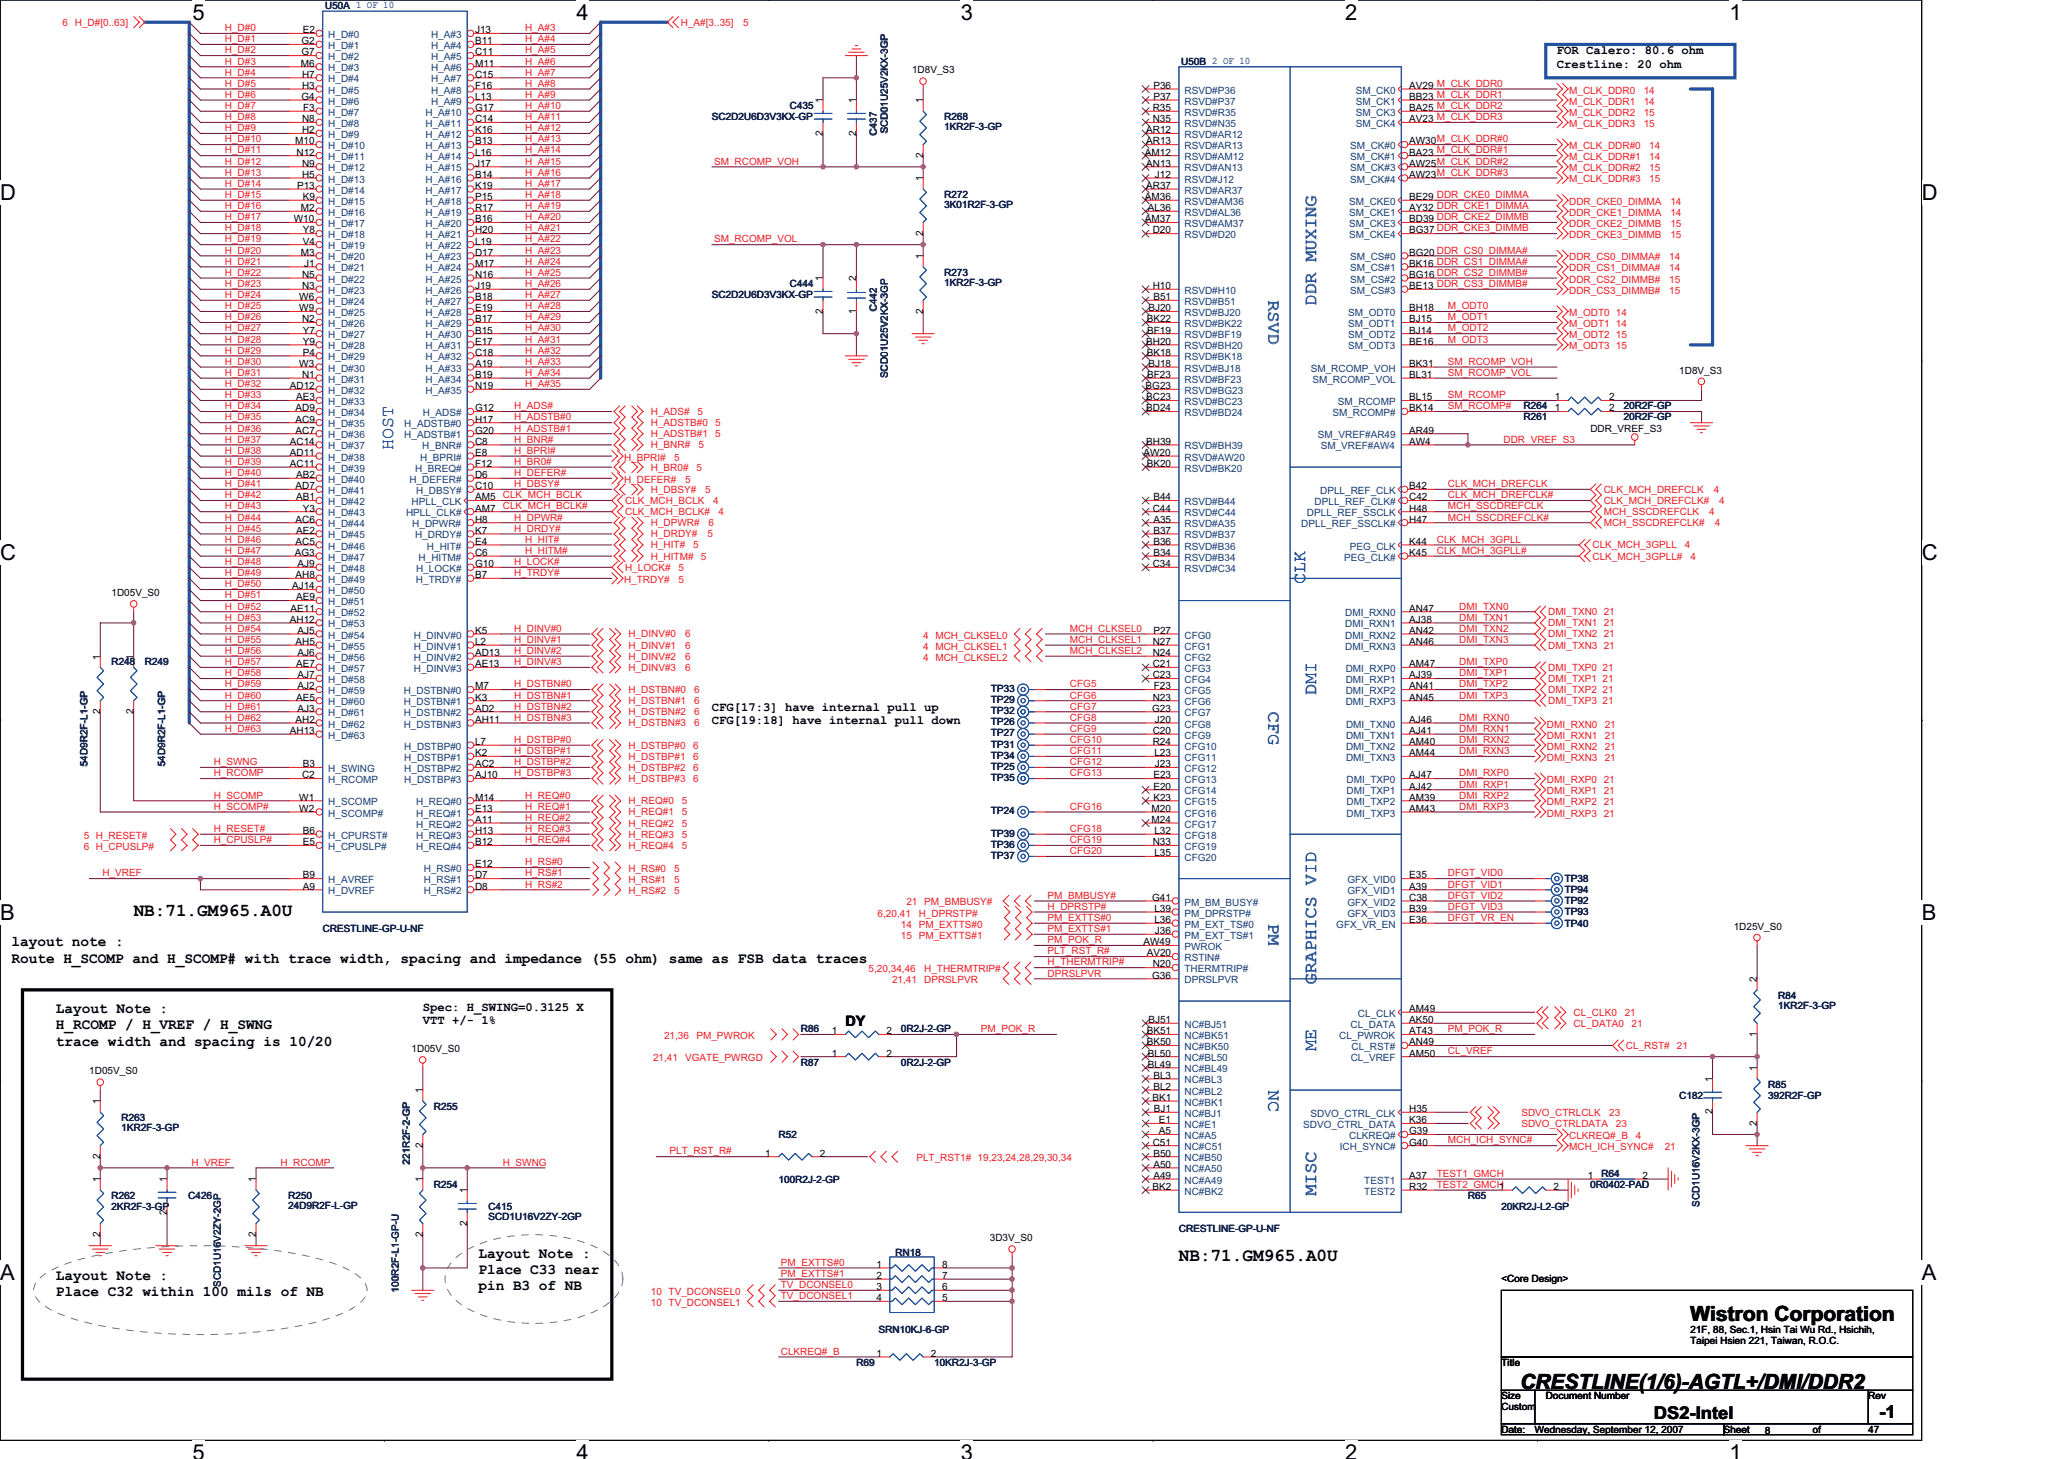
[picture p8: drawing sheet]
<svg xmlns="http://www.w3.org/2000/svg" width="297mm" height="210mm" viewBox="0 0 297 210" stroke-linecap="round" stroke-linejoin="round" font-family="sans-serif">
<defs><g id="words">
<g font-size="3.2" fill="#010202">
<text x="27.7" y="2.8">5</text>
<text x="83" y="2.8">4</text>
<text x="138.3" y="2.8">3</text>
<text x="193.6" y="2.8">2</text>
<text x="248.9" y="2.8">1</text>
<text x="0" y="28.7">D</text>
<text x="276.6" y="28.7">D</text>
<text x="0" y="80.5">C</text>
<text x="276.6" y="80.5">C</text>
<text x="0" y="132.3">B</text>
<text x="276.6" y="132.3">B</text>
<text x="0" y="184.1">A</text>
<text x="276.6" y="184.1">A</text>
<text x="27.7" y="210">5</text>
<text x="83" y="210">4</text>
<text x="138.3" y="210">3</text>
<text x="193.6" y="210">2</text>
<text x="248.9" y="210">1</text>
</g>
<g font-size="3" fill="#010202">
<text x="243.3" y="190">Wistron Corporation</text>
<text x="218.8" y="199.8">CRESTLINE(1/6)-AGTL+/DMI/DDR2</text>
</g>
<g font-size="2.5" fill="#2051a3">
<text x="182.5" y="43.2" transform="rotate(90 182.5 43.2)">RSVD</text>
<text x="189.4" y="44" transform="rotate(-90 189.4 44)">DDR MUXING</text>
<text x="56.6" y="64.8" transform="rotate(-90 56.6 64.8)">HOST</text>
<text x="187.8" y="84" transform="rotate(-90 187.8 84)">CLK</text>
<text x="189.4" y="100" transform="rotate(-90 189.4 100)">DMI</text>
<text x="182.5" y="102.4" transform="rotate(90 182.5 102.4)">CFG</text>
<text x="182.5" y="132.8" transform="rotate(90 182.5 132.8)">PM</text>
<text x="189.4" y="141.6" transform="rotate(-90 189.4 141.6)">GRAPHICS VID</text>
<text x="189.4" y="151.2" transform="rotate(-90 189.4 151.2)">ME</text>
<text x="182.5" y="156.8" transform="rotate(90 182.5 156.8)">NC</text>
<text x="189.4" y="172" transform="rotate(-90 189.4 172)">MISC</text>
</g>
<g font-size="2.5" fill="#010202">
<text x="19.2" y="131.8">NB:71.GM965.A0U</text>
<text x="169.7" y="181.4">NB:71.GM965.A0U</text>
<text x="238" y="204.2">DS2-Intel</text>
<text x="270.5" y="204">-1</text>
</g>
<g font-size="2.1" fill="#010202">
<text x="1.6" y="136.1">layout note :</text>
<text x="1.6" y="138.5">Route H_SCOMP and H_SCOMP# with trace width, spacing and impedance (55 ohm) same as FSB data traces</text>
<text x="8" y="145.8">Layout Note :</text>
<text x="8" y="148.1">H_RCOMP / H_VREF / H_SWNG</text>
<text x="121.7" y="147.6">DY</text>
<text x="8" y="150.5">trace width and spacing is 10/20</text>
<text x="8" y="184.1">Layout Note :</text>
<text x="68.9" y="181">Layout Note :</text>
<text x="68.9" y="183.3">Place C33 near</text>
<text x="68.9" y="185.7">pin B3 of NB</text>
<text x="8" y="186.5">Place C32 within 100 mils of NB</text>
</g>
<g font-size="1.8" fill="#010202">
<text x="224.1" y="7.8">FOR Calero: 80.6 ohm</text>
<text x="224.1" y="9.8">Crestline: 20 ohm</text>
<text x="102.4" y="102.2">CFG[17:3] have internal pull up</text>
<text x="102.4" y="104.2">CFG[19:18] have internal pull down</text>
<text x="60.9" y="145.4">Spec: H_SWING=0.3125 X</text>
<text x="60.9" y="147.4">VTT +/- 1%</text>
</g>
<g font-size="1.4" fill="#ed1c24">
<text x="9" y="3.7">6 H_D#[0..63]</text>
<text x="32.4" y="4.5">H_D#0</text>
<text x="75.6" y="4.5">H_A#3</text>
<text x="98" y="3.7">H_A#[3..35]</text>
<text x="106.9" y="3.7">5</text>
<text x="32.4" y="9.3">H_D#3</text>
<text x="32.4" y="7.7">H_D#2</text>
<text x="32.4" y="6.1">H_D#1</text>
<text x="32.4" y="10.9">H_D#4</text>
<text x="75.6" y="9.3">H_A#6</text>
<text x="75.6" y="7.7">H_A#5</text>
<text x="75.6" y="6.1">H_A#4</text>
<text x="75.6" y="10.9">H_A#7</text>
<text x="32.4" y="14.1">H_D#6</text>
<text x="32.4" y="12.5">H_D#5</text>
<text x="32.4" y="17.3">H_D#8</text>
<text x="32.4" y="15.7">H_D#7</text>
<text x="75.6" y="12.5">H_A#8</text>
<text x="75.6" y="17.3">H_A#11</text>
<text x="75.6" y="15.7">H_A#10</text>
<text x="75.6" y="14.1">H_A#9</text>
<text x="225.8" y="13.5">M_CLK_DDR0</text>
<text x="225.8" y="16.7">M_CLK_DDR2</text>
<text x="225.8" y="15">M_CLK_DDR1</text>
<text x="236.6" y="13.5">14</text>
<text x="236.6" y="16.7">15</text>
<text x="236.6" y="15">14</text>
<text x="32.4" y="22.1">H_D#11</text>
<text x="32.4" y="20.5">H_D#10</text>
<text x="32.4" y="18.9">H_D#9</text>
<text x="32.4" y="23.7">H_D#12</text>
<text x="75.6" y="22.1">H_A#14</text>
<text x="75.6" y="20.5">H_A#13</text>
<text x="75.6" y="18.9">H_A#12</text>
<text x="75.6" y="23.7">H_A#15</text>
<text x="102.8" y="23.7">SM_RCOMP_VOH</text>
<text x="225.8" y="21.5">M_CLK_DDR#0</text>
<text x="225.8" y="18.2">M_CLK_DDR3</text>
<text x="225.8" y="23.1">M_CLK_DDR#1</text>
<text x="236.6" y="18.2">15</text>
<text x="237.3" y="21.5">14</text>
<text x="237.3" y="23.1">14</text>
<text x="32.4" y="26.9">H_D#14</text>
<text x="32.4" y="25.3">H_D#13</text>
<text x="32.4" y="28.5">H_D#15</text>
<text x="75.6" y="25.3">H_A#16</text>
<text x="75.6" y="28.5">H_A#18</text>
<text x="75.6" y="26.9">H_A#17</text>
<text x="225.8" y="26.2">M_CLK_DDR#3</text>
<text x="225.8" y="24.7">M_CLK_DDR#2</text>
<text x="225.8" y="29.5">DDR_CKE0_DIMMA</text>
<text x="237.3" y="26.2">15</text>
<text x="237.3" y="24.7">15</text>
<text x="240.4" y="29.5">14</text>
<text x="32.4" y="30.1">H_D#16</text>
<text x="32.4" y="34.9">H_D#19</text>
<text x="32.4" y="33.3">H_D#18</text>
<text x="32.4" y="31.7">H_D#17</text>
<text x="75.6" y="30.1">H_A#19</text>
<text x="75.6" y="34.9">H_A#22</text>
<text x="75.6" y="33.3">H_A#21</text>
<text x="75.6" y="31.7">H_A#20</text>
<text x="102.8" y="34.9">SM_RCOMP_VOL</text>
<text x="225.8" y="31.1">DDR_CKE1_DIMMA</text>
<text x="225.8" y="34.2">DDR_CKE3_DIMMB</text>
<text x="225.8" y="32.7">DDR_CKE2_DIMMB</text>
<text x="240.4" y="31.1">14</text>
<text x="240.4" y="34.2">15</text>
<text x="240.4" y="32.7">15</text>
<text x="32.4" y="39.7">H_D#22</text>
<text x="32.4" y="38.1">H_D#21</text>
<text x="32.4" y="36.5">H_D#20</text>
<text x="32.4" y="41.3">H_D#23</text>
<text x="75.6" y="38.1">H_A#24</text>
<text x="75.6" y="36.5">H_A#23</text>
<text x="75.6" y="41.3">H_A#26</text>
<text x="75.6" y="39.7">H_A#25</text>
<text x="225.8" y="37.5">DDR_CS0_DIMMA#</text>
<text x="225.8" y="40.7">DDR_CS2_DIMMB#</text>
<text x="225.8" y="39.1">DDR_CS1_DIMMA#</text>
<text x="240.2" y="37.5">14</text>
<text x="240.2" y="40.7">15</text>
<text x="240.2" y="39.1">14</text>
<text x="32.4" y="42.9">H_D#24</text>
<text x="32.4" y="47.7">H_D#27</text>
<text x="32.4" y="46.1">H_D#26</text>
<text x="32.4" y="44.5">H_D#25</text>
<text x="75.6" y="42.9">H_A#27</text>
<text x="75.6" y="47.7">H_A#30</text>
<text x="75.6" y="46.1">H_A#29</text>
<text x="75.6" y="44.5">H_A#28</text>
<text x="208.4" y="47.7">M_ODT2</text>
<text x="208.4" y="46.1">M_ODT1</text>
<text x="208.4" y="44.5">M_ODT0</text>
<text x="225.8" y="45.5">M_ODT0 14</text>
<text x="225.8" y="47.1">M_ODT1 14</text>
<text x="225.8" y="42.2">DDR_CS3_DIMMB#</text>
<text x="240.2" y="42.2">15</text>
<text x="32.4" y="52.5">H_D#30</text>
<text x="32.4" y="50.9">H_D#29</text>
<text x="32.4" y="49.3">H_D#28</text>
<text x="75.6" y="52.5">H_A#33</text>
<text x="75.6" y="50.9">H_A#32</text>
<text x="75.6" y="49.3">H_A#31</text>
<text x="208.4" y="49.3">M_ODT3</text>
<text x="208.4" y="52.5">SM_RCOMP_VOH</text>
<text x="225.8" y="50.2">M_ODT3 15</text>
<text x="225.8" y="48.7">M_ODT2 15</text>
<text x="32.4" y="58.9">H_D#34</text>
<text x="32.4" y="57.3">H_D#33</text>
<text x="32.4" y="55.7">H_D#32</text>
<text x="32.4" y="54.1">H_D#31</text>
<text x="74" y="58.9">H_ADS#</text>
<text x="75.6" y="55.7">H_A#35</text>
<text x="75.6" y="54.1">H_A#34</text>
<text x="93.7" y="59.7">H_ADS#</text>
<text x="100.4" y="59.7">5</text>
<text x="208.4" y="54.1">SM_RCOMP_VOL</text>
<text x="208.4" y="57.3">SM_RCOMP</text>
<text x="208.4" y="58.9">SM_RCOMP#</text>
<text x="32.4" y="62.1">H_D#36</text>
<text x="32.4" y="60.5">H_D#35</text>
<text x="32.4" y="65.3">H_D#38</text>
<text x="32.4" y="63.7">H_D#37</text>
<text x="74" y="62.1">H_ADSTB#1</text>
<text x="74" y="65.3">H_BPRI#</text>
<text x="74" y="63.7">H_BNR#</text>
<text x="74" y="60.5">H_ADSTB#0</text>
<text x="93.7" y="61.3">H_ADSTB#0</text>
<text x="93.7" y="62.9">H_ADSTB#1</text>
<text x="93.7" y="64.5">H_BNR#</text>
<text x="100.5" y="64.5">5</text>
<text x="102.9" y="61.3">5</text>
<text x="102.9" y="62.9">5</text>
<text x="216.4" y="63.7">DDR_VREF_S3</text>
<text x="32.4" y="66.9">H_D#39</text>
<text x="32.4" y="71.7">H_D#42</text>
<text x="32.4" y="70.1">H_D#41</text>
<text x="32.4" y="68.5">H_D#40</text>
<text x="72.4" y="71.7">CLK_MCH_BCLK</text>
<text x="74" y="70.1">H_DBSY#</text>
<text x="74" y="66.9">H_BR0#</text>
<text x="74" y="68.5">H_DEFER#</text>
<text x="89.8" y="69.5">H_DEFER#</text>
<text x="89.8" y="66.3">H_BPRI#</text>
<text x="93.7" y="67.7">H_BR0#</text>
<text x="93.7" y="70.9">H_DBSY#</text>
<text x="97" y="66.3">5</text>
<text x="98.6" y="69.5">5</text>
<text x="100.2" y="67.7">5</text>
<text x="101.5" y="70.9">5</text>
<text x="208.4" y="71.7">CLK_MCH_DREFCLK#</text>
<text x="208.4" y="70.1">CLK_MCH_DREFCLK</text>
<text x="230.8" y="70.9">CLK_MCH_DREFCLK</text>
<text x="246.6" y="70.9">4</text>
<text x="32.4" y="74.9">H_D#44</text>
<text x="32.4" y="73.3">H_D#43</text>
<text x="32.4" y="76.5">H_D#45</text>
<text x="72.4" y="73.3">CLK_MCH_BCLK#</text>
<text x="74" y="76.5">H_DRDY#</text>
<text x="74" y="74.9">H_DPWR#</text>
<text x="90" y="72.5">CLK_MCH_BCLK</text>
<text x="90" y="74.1">CLK_MCH_BCLK#</text>
<text x="93.7" y="77.3">H_DRDY#</text>
<text x="93.7" y="75.7">H_DPWR#</text>
<text x="101.8" y="77.3">5</text>
<text x="102" y="75.7">6</text>
<text x="102.6" y="72.5">4</text>
<text x="103.4" y="74.1">4</text>
<text x="208.4" y="74.9">MCH_SSCDREFCLK#</text>
<text x="208.4" y="73.3">MCH_SSCDREFCLK</text>
<text x="230.8" y="72.5">CLK_MCH_DREFCLK#</text>
<text x="230.8" y="74.1">MCH_SSCDREFCLK</text>
<text x="230.8" y="75.7">MCH_SSCDREFCLK#</text>
<text x="246" y="74.1">4</text>
<text x="246.8" y="75.7">4</text>
<text x="247.4" y="72.5">4</text>
<text x="32.4" y="79.7">H_D#47</text>
<text x="32.4" y="78.1">H_D#46</text>
<text x="32.4" y="82.9">H_D#49</text>
<text x="32.4" y="81.3">H_D#48</text>
<text x="74" y="81.3">H_LOCK#</text>
<text x="74" y="82.9">H_TRDY#</text>
<text x="75.6" y="78.1">H_HIT#</text>
<text x="75.6" y="79.7">H_HITM#</text>
<text x="89.8" y="83.9">H_TRDY#</text>
<text x="90" y="82.1">H_LOCK#</text>
<text x="93.7" y="80.5">H_HITM#</text>
<text x="93.7" y="78.9">H_HIT#</text>
<text x="97.7" y="83.9">5</text>
<text x="97.7" y="82.1">5</text>
<text x="99.7" y="78.9">5</text>
<text x="100.9" y="80.5">5</text>
<text x="206.8" y="78.1">CLK_MCH_3GPLL</text>
<text x="206.8" y="79.7">CLK_MCH_3GPLL#</text>
<text x="229.2" y="80.5">CLK_MCH_3GPLL#</text>
<text x="229.2" y="78.9">CLK_MCH_3GPLL</text>
<text x="242.5" y="78.9">4</text>
<text x="243.3" y="80.5">4</text>
<text x="32.4" y="84.5">H_D#50</text>
<text x="32.4" y="87.7">H_D#52</text>
<text x="32.4" y="86.1">H_D#51</text>
<text x="32.4" y="89.3">H_D#53</text>
<text x="210" y="89.3">DMI_TXN1</text>
<text x="210" y="87.7">DMI_TXN0</text>
<text x="222.8" y="88.5">DMI_TXN0 21</text>
<text x="32.4" y="92.5">H_D#55</text>
<text x="32.4" y="90.9">H_D#54</text>
<text x="32.4" y="95.7">H_D#57</text>
<text x="32.4" y="94.1">H_D#56</text>
<text x="74" y="92.5">H_DINV#1</text>
<text x="74" y="90.9">H_DINV#0</text>
<text x="74" y="95.7">H_DINV#3</text>
<text x="74" y="94.1">H_DINV#2</text>
<text x="90.4" y="91.7">H_DINV#0</text>
<text x="90.4" y="94.9">H_DINV#2</text>
<text x="90.4" y="93.3">H_DINV#1</text>
<text x="98.6" y="91.7">6</text>
<text x="98.6" y="94.9">6</text>
<text x="98.6" y="93.3">6</text>
<text x="132.9" y="93.5">4 MCH_CLKSEL1</text>
<text x="132.9" y="91.9">4 MCH_CLKSEL0</text>
<text x="132.9" y="95.1">4 MCH_CLKSEL2</text>
<text x="154" y="92.5">MCH_CLKSEL1</text>
<text x="154" y="90.9">MCH_CLKSEL0</text>
<text x="154" y="94.1">MCH_CLKSEL2</text>
<text x="210" y="92.5">DMI_TXN3</text>
<text x="210" y="90.9">DMI_TXN2</text>
<text x="210" y="95.7">DMI_TXP0</text>
<text x="222.8" y="90.1">DMI_TXN1 21</text>
<text x="222.8" y="93.3">DMI_TXN3 21</text>
<text x="222.8" y="91.7">DMI_TXN2 21</text>
<text x="32.4" y="97.3">H_D#58</text>
<text x="32.4" y="100.5">H_D#60</text>
<text x="32.4" y="98.9">H_D#59</text>
<text x="74" y="98.9">H_DSTBN#0</text>
<text x="74" y="100.5">H_DSTBN#1</text>
<text x="90.4" y="101.3">H_DSTBN#1</text>
<text x="90.4" y="99.7">H_DSTBN#0</text>
<text x="90.4" y="96.5">H_DINV#3</text>
<text x="98.6" y="96.5">6</text>
<text x="99.9" y="101.3">6</text>
<text x="99.9" y="99.7">6</text>
<text x="154" y="100.5">CFG6</text>
<text x="154" y="98.9">CFG5</text>
<text x="210" y="97.3">DMI_TXP1</text>
<text x="210" y="100.5">DMI_TXP3</text>
<text x="210" y="98.9">DMI_TXP2</text>
<text x="222.8" y="98.1">DMI_TXP1 21</text>
<text x="222.8" y="96.5">DMI_TXP0 21</text>
<text x="222.8" y="99.7">DMI_TXP2 21</text>
<text x="222.8" y="101.3">DMI_TXP3 21</text>
<text x="32.4" y="105.3">H_D#63</text>
<text x="32.4" y="103.7">H_D#62</text>
<text x="32.4" y="102.1">H_D#61</text>
<text x="74" y="103.7">H_DSTBN#3</text>
<text x="74" y="102.1">H_DSTBN#2</text>
<text x="74" y="106.9">H_DSTBP#0</text>
<text x="90.4" y="102.9">H_DSTBN#2</text>
<text x="90.4" y="107.7">H_DSTBP#0</text>
<text x="90.4" y="104.5">H_DSTBN#3</text>
<text x="99.7" y="107.7">6</text>
<text x="99.9" y="102.9">6</text>
<text x="99.9" y="104.5">6</text>
<text x="154" y="102.1">CFG7</text>
<text x="154" y="106.9">CFG10</text>
<text x="154" y="103.7">CFG8</text>
<text x="154" y="105.3">CFG9</text>
<text x="210" y="103.7">DMI_RXN0</text>
<text x="210" y="106.9">DMI_RXN2</text>
<text x="210" y="105.3">DMI_RXN1</text>
<text x="222.6" y="104.7">DMI_RXN0</text>
<text x="222.6" y="106.3">DMI_RXN1</text>
<text x="222.6" y="107.9">DMI_RXN2</text>
<text x="230.9" y="104.7">21</text>
<text x="230.9" y="106.3">21</text>
<text x="230.9" y="107.9">21</text>
<text x="30.8" y="111.7">H_RCOMP</text>
<text x="30.8" y="110.1">H_SWNG</text>
<text x="74" y="108.5">H_DSTBP#1</text>
<text x="74" y="111.7">H_DSTBP#3</text>
<text x="74" y="110.1">H_DSTBP#2</text>
<text x="90.4" y="109.3">H_DSTBP#1</text>
<text x="90.4" y="110.9">H_DSTBP#2</text>
<text x="90.4" y="112.5">H_DSTBP#3</text>
<text x="99.7" y="109.3">6</text>
<text x="99.7" y="110.9">6</text>
<text x="99.7" y="112.5">6</text>
<text x="154" y="108.5">CFG11</text>
<text x="154" y="111.7">CFG13</text>
<text x="154" y="110.1">CFG12</text>
<text x="210" y="111.7">DMI_RXP0</text>
<text x="210" y="113.3">DMI_RXP1</text>
<text x="210" y="108.5">DMI_RXN3</text>
<text x="222.6" y="112.7">DMI_RXP0 21</text>
<text x="222.6" y="109.5">DMI_RXN3</text>
<text x="230.9" y="109.5">21</text>
<text x="30.8" y="114.9">H_SCOMP</text>
<text x="30.8" y="116.5">H_SCOMP#</text>
<text x="30.8" y="119.7">H_RESET#</text>
<text x="75.6" y="116.5">H_REQ#1</text>
<text x="75.6" y="118.1">H_REQ#2</text>
<text x="75.6" y="119.7">H_REQ#3</text>
<text x="75.6" y="114.9">H_REQ#0</text>
<text x="90.4" y="115.7">H_REQ#0</text>
<text x="90.4" y="118.9">H_REQ#2</text>
<text x="90.4" y="117.3">H_REQ#1</text>
<text x="98.1" y="115.7">5</text>
<text x="98.1" y="118.9">5</text>
<text x="98.1" y="117.3">5</text>
<text x="154" y="119.7">CFG18</text>
<text x="154" y="116.5">CFG16</text>
<text x="210" y="116.5">DMI_RXP3</text>
<text x="210" y="114.9">DMI_RXP2</text>
<text x="222.6" y="115.9">DMI_RXP2 21</text>
<text x="222.6" y="114.3">DMI_RXP1 21</text>
<text x="222.6" y="117.5">DMI_RXP3 21</text>
<text x="12" y="120.7">5 H_RESET#</text>
<text x="12" y="122.3">6 H_CPUSLP#</text>
<text x="30.8" y="121.3">H_CPUSLP#</text>
<text x="75.6" y="124.5">H_RS#0</text>
<text x="75.6" y="121.3">H_REQ#4</text>
<text x="90.4" y="122.1">H_REQ#4</text>
<text x="90.4" y="120.5">H_REQ#3</text>
<text x="90.4" y="125.5">H_RS#0</text>
<text x="97" y="125.5">5</text>
<text x="98.1" y="122.1">5</text>
<text x="98.1" y="120.5">5</text>
<text x="154" y="121.3">CFG19</text>
<text x="154" y="122.9">CFG20</text>
<text x="14.7" y="126.1">H_VREF</text>
<text x="75.6" y="127.7">H_RS#2</text>
<text x="75.6" y="126.1">H_RS#1</text>
<text x="90.4" y="128.7">H_RS#2</text>
<text x="90.4" y="127.1">H_RS#1</text>
<text x="97" y="128.7">5</text>
<text x="97" y="127.1">5</text>
<text x="126.3" y="131.9">6,20,41</text>
<text x="130.4" y="130.3">21 PM_BMBUSY#</text>
<text x="132.2" y="131.9">H_DPRSTP#</text>
<text x="150.8" y="129.3">PM_BMBUSY#</text>
<text x="150.8" y="130.9">H_DPRSTP#</text>
<text x="208.4" y="129.3">DFGT_VID2</text>
<text x="208.4" y="130.9">DFGT_VID3</text>
<text x="208.4" y="126.1">DFGT_VID0</text>
<text x="208.4" y="127.7">DFGT_VID1</text>
<text x="129.7" y="135.1">15 PM_EXTTS#1</text>
<text x="129.7" y="133.5">14 PM_EXTTS#0</text>
<text x="150.8" y="135.7">PM_POK_R</text>
<text x="150.8" y="134.1">PM_EXTTS#1</text>
<text x="150.8" y="132.5">PM_EXTTS#0</text>
<text x="150.8" y="137.3">PLT_RST_R#</text>
<text x="208.4" y="132.5">DFGT_VR_EN</text>
<text x="125" y="139.9">5,20,34,46</text>
<text x="128.4" y="141.5">21,41</text>
<text x="133" y="141.5">DPRSLPVR</text>
<text x="133" y="139.9">H_THERMTRIP#</text>
<text x="150.8" y="138.9">H_THERMTRIP#</text>
<text x="150.8" y="140.5">DPRSLPVR</text>
<text x="95.6" y="149.5">21,36</text>
<text x="100.2" y="149.5">PM_PWROK</text>
<text x="141.2" y="148.5">PM_POK_R</text>
<text x="208.4" y="148.5">PM_POK_R</text>
<text x="226.5" y="147.7">CL_DATA0</text>
<text x="226.5" y="146.1">CL_CLK0</text>
<text x="233.8" y="146.1">21</text>
<text x="234.8" y="147.7">21</text>
<text x="94" y="152.7">21,41</text>
<text x="98.6" y="152.7">VGATE_PWRGD</text>
<text x="208.4" y="151.7">CL_VREF</text>
<text x="234" y="150.9">CL_RST#</text>
<text x="241.3" y="150.9">21</text>
<text x="218.9" y="160.5">SDVO_CTRLCLK</text>
<text x="231.6" y="160.5">23</text>
<text x="27.6" y="167.7">H_VREF</text>
<text x="40.4" y="167.7">H_RCOMP</text>
<text x="72.4" y="167.7">H_SWNG</text>
<text x="96.4" y="166.1">PLT_RST_R#</text>
<text x="131.9" y="167.1">PLT_RST1# 19,23,24,28,29,30,34</text>
<text x="208.4" y="164.5">MCH_ICH_SYNC#</text>
<text x="218.9" y="162.1">SDVO_CTRLDATA</text>
<text x="225.8" y="165.5">MCH_ICH_SYNC#</text>
<text x="225.8" y="163.9">CLKREQ#_B</text>
<text x="232.6" y="162.1">23</text>
<text x="235.4" y="163.9">4</text>
<text x="239.6" y="165.5">21</text>
<text x="206.8" y="169.3">TEST1_GMCH</text>
<text x="206.8" y="170.9">TEST2_GMCH</text>
<text x="112.4" y="182.1">PM_EXTTS#0</text>
<text x="112.4" y="183.7">PM_EXTTS#1</text>
<text x="112.4" y="185.3">TV_DCONSEL0</text>
<text x="93.7" y="186.3">10 TV_DCONSEL0</text>
<text x="93.7" y="187.9">10 TV_DCONSEL1</text>
<text x="112.4" y="186.9">TV_DCONSEL1</text>
<text x="112.4" y="194.9">CLKREQ#_B</text>
</g>
<g font-size="1.4" fill="#010202">
<text x="43.6" y="4.8">E2</text>
<text x="68.4" y="4.8">J13</text>
<text x="43.3" y="9.6">M6</text>
<text x="43.4" y="6.4">G2</text>
<text x="43.4" y="8">G7</text>
<text x="43.5" y="11.2">H7</text>
<text x="68.4" y="6.4">B11</text>
<text x="68.4" y="8">C11</text>
<text x="68.4" y="11.2">C15</text>
<text x="68.4" y="9.6">M11</text>
<text x="131.3" y="10.6">1D8V_S3</text>
<text x="43.4" y="14.4">G4</text>
<text x="43.5" y="12.8">H3</text>
<text x="43.5" y="17.6">N8</text>
<text x="43.6" y="16">F3</text>
<text x="68.4" y="12.8">F16</text>
<text x="68.4" y="14.4">L13</text>
<text x="68.4" y="17.6">C14</text>
<text x="68.4" y="16">G17</text>
<text x="118.4" y="14.9" transform="rotate(-90 118.4 14.9)">1</text>
<text x="123.2" y="14.9" transform="rotate(-90 123.2 14.9)">1</text>
<text x="132.8" y="14.9" transform="rotate(-90 132.8 14.9)">1</text>
<text x="165.9" y="16">R35</text>
<text x="165.9" y="17.6">N35</text>
<text x="166" y="14.4">P37</text>
<text x="166" y="12.8">P36</text>
<text x="202.8" y="17.6">AV23 M_CLK_DDR3</text>
<text x="202.8" y="12.8">AV29 M_CLK_DDR0</text>
<text x="202.8" y="16">BA25 M_CLK_DDR2</text>
<text x="202.8" y="14.4">BB23 M_CLK_DDR1</text>
<text x="42.5" y="20.8">M10</text>
<text x="42.7" y="22.4">N12</text>
<text x="43.5" y="19.2">H2</text>
<text x="43.5" y="24">N9</text>
<text x="68.4" y="20.8">B13</text>
<text x="68.4" y="24">J17</text>
<text x="68.4" y="19.2">K16</text>
<text x="68.4" y="22.4">L16</text>
<text x="118.4" y="19.5" transform="rotate(-90 118.4 19.5)">2</text>
<text x="123.2" y="19.5" transform="rotate(-90 123.2 19.5)">2</text>
<text x="132.8" y="22.7" transform="rotate(-90 132.8 22.7)">2</text>
<text x="164.8" y="22.4">AM12</text>
<text x="164.9" y="19.2">AR12</text>
<text x="164.9" y="20.8">AR13</text>
<text x="164.9" y="24">AN13</text>
<text x="202.8" y="24">AW25M_CLK_DDR#2</text>
<text x="202.8" y="20.8">AW30M_CLK_DDR#0</text>
<text x="202.8" y="22.4">BA23 M_CLK_DDR#1</text>
<text x="42.8" y="27.2">P13</text>
<text x="43.5" y="25.6">H5</text>
<text x="43.6" y="28.8">K9</text>
<text x="68.4" y="25.6">B14</text>
<text x="68.4" y="27.2">K19</text>
<text x="68.4" y="28.8">P15</text>
<text x="132.8" y="26.1" transform="rotate(-90 132.8 26.1)">1</text>
<text x="164.8" y="28.8">AM36</text>
<text x="164.9" y="27.2">AR37</text>
<text x="166.2" y="25.6">J12</text>
<text x="202.8" y="28.8">BE29 DDR_CKE0_DIMMA</text>
<text x="202.8" y="25.6">AW23M_CLK_DDR#3</text>
<text x="42.3" y="32">W10</text>
<text x="43.3" y="30.4">M2</text>
<text x="43.6" y="33.6">Y8</text>
<text x="43.6" y="35.2">V4</text>
<text x="68.4" y="32">B16</text>
<text x="68.4" y="33.6">H20</text>
<text x="68.4" y="35.2">L19</text>
<text x="68.4" y="30.4">R17</text>
<text x="132.8" y="33.9" transform="rotate(-90 132.8 33.9)">2</text>
<text x="164.8" y="32">AM37</text>
<text x="165.2" y="30.4">AL36</text>
<text x="165.9" y="33.6">D20</text>
<text x="202.8" y="30.4">AY32 DDR_CKE1_DIMMA</text>
<text x="202.8" y="32">BD39 DDR_CKE2_DIMMB</text>
<text x="202.8" y="33.6">BG37 DDR_CKE3_DIMMB</text>
<text x="43.3" y="36.8">M3</text>
<text x="43.5" y="40">N5</text>
<text x="43.5" y="41.6">N3</text>
<text x="43.8" y="38.4">J1</text>
<text x="68.4" y="36.8">D17</text>
<text x="68.4" y="41.6">J19</text>
<text x="68.4" y="40">N16</text>
<text x="68.4" y="38.4">M17</text>
<text x="118.4" y="40.5" transform="rotate(-90 118.4 40.5)">1</text>
<text x="123.2" y="40.5" transform="rotate(-90 123.2 40.5)">2</text>
<text x="132.8" y="37.3" transform="rotate(-90 132.8 37.3)">1</text>
<text x="165.9" y="41.6">H10</text>
<text x="202.8" y="40">BG16 DDR_CS2_DIMMB#</text>
<text x="202.8" y="36.8">BG20 DDR_CS0_DIMMA#</text>
<text x="202.8" y="38.4">BK16 DDR_CS1_DIMMA#</text>
<text x="202.8" y="41.6">BE13 DDR_CS3_DIMMB#</text>
<text x="43.1" y="43.2">W6</text>
<text x="43.1" y="44.8">W9</text>
<text x="43.5" y="46.4">N2</text>
<text x="43.6" y="48">Y7</text>
<text x="68.4" y="44.8">E19</text>
<text x="68.4" y="48">B15</text>
<text x="68.4" y="46.4">B17</text>
<text x="68.4" y="43.2">B18</text>
<text x="118.4" y="45.1" transform="rotate(-90 118.4 45.1)">2</text>
<text x="123.2" y="45.1" transform="rotate(-90 123.2 45.1)">1</text>
<text x="132.8" y="45.1" transform="rotate(-90 132.8 45.1)">2</text>
<text x="165" y="46.4">BK22</text>
<text x="165.1" y="48">BF19</text>
<text x="165.3" y="44.8">BJ20</text>
<text x="166" y="43.2">B51</text>
<text x="202.8" y="44.8">BH18</text>
<text x="202.8" y="48">BJ14</text>
<text x="202.8" y="46.4">BJ15</text>
<text x="43.1" y="52.8">W3</text>
<text x="43.6" y="49.6">Y9</text>
<text x="43.6" y="51.2">P4</text>
<text x="68.4" y="49.6">E17</text>
<text x="68.4" y="52.8">A19</text>
<text x="68.4" y="51.2">C18</text>
<text x="164.9" y="49.6">BH20</text>
<text x="165" y="51.2">BK18</text>
<text x="165.3" y="52.8">BJ18</text>
<text x="202.8" y="52.8">BK31</text>
<text x="202.8" y="49.6">BE16</text>
<text x="241.7" y="53.8">1D8V_S3</text>
<text x="41.7" y="56">AD12</text>
<text x="42.5" y="59.2">AD9</text>
<text x="42.6" y="57.6">AE3</text>
<text x="43.5" y="54.4">N1</text>
<text x="68.4" y="59.2">G12</text>
<text x="68.4" y="54.4">B19</text>
<text x="68.4" y="56">N19</text>
<text x="164.9" y="56">BG23</text>
<text x="164.9" y="57.6">BC23</text>
<text x="164.9" y="59.2">BD24</text>
<text x="165.1" y="54.4">BF23</text>
<text x="202.8" y="59.2">BK14</text>
<text x="202.8" y="54.4">BL31</text>
<text x="202.8" y="57.6">BL15</text>
<text x="223.7" y="57.6">1</text>
<text x="223.7" y="59.2">1</text>
<text x="231.6" y="57.6">2</text>
<text x="231.6" y="59.2">2</text>
<text x="41.7" y="64">AC14</text>
<text x="41.7" y="65.6">AD11</text>
<text x="42.5" y="60.8">AC9</text>
<text x="42.5" y="62.4">AC7</text>
<text x="68.4" y="64">C8</text>
<text x="68.4" y="65.6">E8</text>
<text x="68.4" y="60.8">H17</text>
<text x="68.4" y="62.4">G20</text>
<text x="164.5" y="65.6">AW20</text>
<text x="164.9" y="64">BH39</text>
<text x="202.8" y="64">AW4</text>
<text x="202.8" y="62.4">AR49</text>
<text x="228.9" y="62.1">DDR_VREF_S3</text>
<text x="41.7" y="67.2">AC11</text>
<text x="42.5" y="70.4">AD7</text>
<text x="42.6" y="68.8">AB2</text>
<text x="42.6" y="72">AB1</text>
<text x="68.4" y="67.2">F12</text>
<text x="68.4" y="72">AM5</text>
<text x="68.4" y="70.4">C10</text>
<text x="68.4" y="68.8">D6</text>
<text x="165" y="67.2">BK20</text>
<text x="166" y="72">B44</text>
<text x="202.8" y="70.4">B42</text>
<text x="202.8" y="72">C42</text>
<text x="42.5" y="75.2">AC6</text>
<text x="42.6" y="76.8">AE2</text>
<text x="43.6" y="73.6">Y3</text>
<text x="68.4" y="76.8">K7</text>
<text x="68.4" y="75.2">H8</text>
<text x="68.4" y="73.6">AM7</text>
<text x="165.9" y="73.6">C44</text>
<text x="166" y="75.2">A35</text>
<text x="166" y="76.8">B37</text>
<text x="202.8" y="75.2">H47</text>
<text x="202.8" y="73.6">H48</text>
<text x="42.4" y="80">AG3</text>
<text x="42.5" y="78.4">AC5</text>
<text x="42.5" y="83.2">AH8</text>
<text x="42.8" y="81.6">AJ9</text>
<text x="68.4" y="81.6">G10</text>
<text x="68.4" y="83.2">B7</text>
<text x="68.4" y="80">C6</text>
<text x="68.4" y="78.4">E4</text>
<text x="165.9" y="81.6">C34</text>
<text x="166" y="80">B34</text>
<text x="166" y="78.4">B36</text>
<text x="202.8" y="80">K45</text>
<text x="202.8" y="78.4">K44</text>
<text x="16" y="85.8">1D05V_S0</text>
<text x="41.7" y="89.6">AH12</text>
<text x="41.8" y="88">AE11</text>
<text x="42" y="84.8">AJ14</text>
<text x="42.6" y="86.4">AE9</text>
<text x="202.8" y="89.6">AJ38</text>
<text x="202.8" y="88">AN47</text>
<text x="14.4" y="94.9" transform="rotate(-90 14.4 94.9)">1</text>
<text x="19.2" y="94.9" transform="rotate(-90 19.2 94.9)">1</text>
<text x="42.5" y="92.8">AH5</text>
<text x="42.6" y="96">AE7</text>
<text x="42.8" y="94.4">AJ6</text>
<text x="42.8" y="91.2">AJ5</text>
<text x="68.4" y="94.4">AD13</text>
<text x="68.4" y="96">AE13</text>
<text x="68.4" y="91.2">K5</text>
<text x="68.4" y="92.8">L2</text>
<text x="165.9" y="92.8">N27</text>
<text x="165.9" y="94.4">N24</text>
<text x="165.9" y="96">C21</text>
<text x="166" y="91.2">P27</text>
<text x="202.8" y="96">AM47</text>
<text x="202.8" y="91.2">AN42</text>
<text x="202.8" y="92.8">AN46</text>
<text x="42.6" y="100.8">AE5</text>
<text x="42.8" y="97.6">AJ7</text>
<text x="42.8" y="99.2">AJ2</text>
<text x="68.4" y="100.8">K3</text>
<text x="68.4" y="99.2">M7</text>
<text x="165.9" y="97.6">C23</text>
<text x="165.9" y="100.8">N23</text>
<text x="166" y="99.2">F23</text>
<text x="202.8" y="97.6">AJ39</text>
<text x="202.8" y="99.2">AN41</text>
<text x="202.8" y="100.8">AN45</text>
<text x="14.4" y="102.7" transform="rotate(-90 14.4 102.7)">2</text>
<text x="19.2" y="102.7" transform="rotate(-90 19.2 102.7)">2</text>
<text x="41.7" y="105.6">AH13</text>
<text x="42.5" y="104">AH2</text>
<text x="42.8" y="102.4">AJ3</text>
<text x="68.4" y="102.4">AD2</text>
<text x="68.4" y="104">AH11</text>
<text x="68.4" y="107.2">L7</text>
<text x="165.8" y="102.4">G23</text>
<text x="165.9" y="105.6">C20</text>
<text x="165.9" y="107.2">R24</text>
<text x="166.2" y="104">J20</text>
<text x="202.8" y="105.6">AJ41</text>
<text x="202.8" y="104">AJ46</text>
<text x="202.8" y="107.2">AM40</text>
<text x="43.5" y="112">C2</text>
<text x="43.6" y="110.4">B3</text>
<text x="68.4" y="110.4">AC2</text>
<text x="68.4" y="108.8">K2</text>
<text x="68.4" y="112">AJ10</text>
<text x="166" y="112">E23</text>
<text x="166" y="113.6">E20</text>
<text x="166.1" y="108.8">L23</text>
<text x="166.2" y="110.4">J23</text>
<text x="202.8" y="108.8">AM44</text>
<text x="202.8" y="113.6">AJ42</text>
<text x="202.8" y="112">AJ47</text>
<text x="43.1" y="116.8">W2</text>
<text x="43.1" y="115.2">W1</text>
<text x="43.6" y="120">B6</text>
<text x="68.4" y="116.8">E13</text>
<text x="68.4" y="118.4">A11</text>
<text x="68.4" y="120">H13</text>
<text x="68.4" y="115.2">M14</text>
<text x="165.7" y="116.8">M20</text>
<text x="165.7" y="118.4">M24</text>
<text x="166" y="115.2">K23</text>
<text x="166.1" y="120">L32</text>
<text x="202.8" y="115.2">AM39</text>
<text x="202.8" y="116.8">AM43</text>
<text x="43.6" y="121.6">E5</text>
<text x="68.4" y="121.6">B12</text>
<text x="68.4" y="124.8">E12</text>
<text x="165.9" y="121.6">N33</text>
<text x="166.1" y="123.2">L35</text>
<text x="43.6" y="126.4">B9</text>
<text x="43.6" y="128">A9</text>
<text x="68.4" y="126.4">D7</text>
<text x="68.4" y="128">D8</text>
<text x="165.8" y="129.6">G41</text>
<text x="166.1" y="131.2">L39</text>
<text x="202.8" y="129.6">C38</text>
<text x="202.8" y="126.4">E35</text>
<text x="202.8" y="128">A39</text>
<text x="202.8" y="131.2">B39</text>
<text x="164.5" y="136">AW49</text>
<text x="165" y="137.6">AV20</text>
<text x="166.1" y="132.8">L36</text>
<text x="166.2" y="134.4">J36</text>
<text x="202.8" y="132.8">E36</text>
<text x="249.5" y="133.8">1D25V_S0</text>
<text x="165.8" y="140.8">G36</text>
<text x="165.9" y="139.2">N20</text>
<text x="252.9" y="141.3" transform="rotate(-90 252.9 141.3)">2</text>
<text x="119.7" y="148.8">1</text>
<text x="127.6" y="148.8">2</text>
<text x="165" y="148.8">BK51</text>
<text x="165.3" y="147.2">BJ51</text>
<text x="202.8" y="147.2">AK50</text>
<text x="202.8" y="148.8">AT43</text>
<text x="202.8" y="145.6">AM49</text>
<text x="252.9" y="149.1" transform="rotate(-90 252.9 149.1)">1</text>
<text x="12.8" y="154.6">1D05V_S0</text>
<text x="59.2" y="151.4">1D05V_S0</text>
<text x="119.7" y="152">1</text>
<text x="127.6" y="152">2</text>
<text x="165" y="150.4">BK50</text>
<text x="165.2" y="152">BL50</text>
<text x="165.2" y="153.6">BL49</text>
<text x="166" y="155.2">BL3</text>
<text x="202.8" y="150.4">AN49</text>
<text x="202.8" y="152">AM50</text>
<text x="246.4" y="155.7" transform="rotate(-90 246.4 155.7)">1</text>
<text x="252.9" y="154.1" transform="rotate(-90 252.9 154.1)">1</text>
<text x="14.4" y="158.9" transform="rotate(-90 14.4 158.9)">1</text>
<text x="60.8" y="157.3" transform="rotate(-90 60.8 157.3)">1</text>
<text x="165.8" y="158.4">BK1</text>
<text x="166" y="156.8">BL2</text>
<text x="166.1" y="160">BJ1</text>
<text x="166.8" y="161.6">E1</text>
<text x="202.8" y="161.6">K36</text>
<text x="202.8" y="160">H35</text>
<text x="246.4" y="160.3" transform="rotate(-90 246.4 160.3)">2</text>
<text x="252.9" y="161.9" transform="rotate(-90 252.9 161.9)">2</text>
<text x="14.4" y="166.8" transform="rotate(-90 14.4 166.8)">2</text>
<text x="60.8" y="165.1" transform="rotate(-90 60.8 165.1)">2</text>
<text x="110.1" y="166.4">1</text>
<text x="118" y="166.4">2</text>
<text x="165.9" y="164.8">C51</text>
<text x="166" y="166.4">B50</text>
<text x="166" y="168">A50</text>
<text x="166.8" y="163.2">A5</text>
<text x="202.8" y="163.2">G39</text>
<text x="202.8" y="164.8">G40</text>
<text x="14.4" y="170.1" transform="rotate(-90 14.4 170.1)">1</text>
<text x="24" y="170.1" transform="rotate(-90 24 170.1)">1</text>
<text x="36.8" y="170.1" transform="rotate(-90 36.8 170.1)">1</text>
<text x="60.8" y="170.1" transform="rotate(-90 60.8 170.1)">1</text>
<text x="67.2" y="171.7" transform="rotate(-90 67.2 171.7)">1</text>
<text x="165.8" y="171.2">BK2</text>
<text x="166" y="169.6">A49</text>
<text x="202.8" y="169.6">A37</text>
<text x="202.8" y="171.2">R32</text>
<text x="215.7" y="171.2">1</text>
<text x="223.6" y="171.2">2</text>
<text x="228.5" y="169.6">1</text>
<text x="236.4" y="169.6">2</text>
<text x="14.4" y="177.9" transform="rotate(-90 14.4 177.9)">2</text>
<text x="24" y="174.8" transform="rotate(-90 24 174.8)">2</text>
<text x="36.8" y="177.9" transform="rotate(-90 36.8 177.9)">2</text>
<text x="60.8" y="177.9" transform="rotate(-90 60.8 177.9)">2</text>
<text x="67.2" y="176.3" transform="rotate(-90 67.2 176.3)">2</text>
<text x="142.4" y="178.6">3D3V_S0</text>
<text x="126.1" y="182.4">1</text>
<text x="126.1" y="184">2</text>
<text x="126.1" y="185.6">3</text>
<text x="135.6" y="185.6">6</text>
<text x="135.6" y="184">7</text>
<text x="135.6" y="182.4">8</text>
<text x="216.1" y="184.5">&lt;Core Design&gt;</text>
<text x="126.1" y="187.2">4</text>
<text x="135.6" y="187.2">5</text>
<text x="243.3" y="191.7">21F, 88, Sec.1, Hsin Tai Wu Rd., Hsichih,</text>
<text x="126.1" y="195.2">1</text>
<text x="134" y="195.2">2</text>
<text x="216.1" y="196.5">Title</text>
<text x="243.3" y="193.4">Taipei Hsien 221, Taiwan, R.O.C.</text>
<text x="216.1" y="201.3">Size</text>
<text x="216.1" y="202.9">Custom</text>
<text x="222.5" y="201.3">Document Number</text>
<text x="268.9" y="201.3">Rev</text>
<text x="216.1" y="206.1">Date:</text>
<text x="220.9" y="206.1">Wednesday, September 12, 2007</text>
<text x="248.1" y="206.1">Sheet</text>
<text x="254" y="206.3">8</text>
<text x="260.9" y="206.1">of</text>
<text x="268.9" y="206.1">47</text>
</g>
<g font-size="1.4" fill="#101e5b">
<text x="46.8" y="1.3">U50A 1 OF 10</text>
<text x="170" y="9.3">U50B 2 OF 10</text>
<text x="102.4" y="17.3">SC2D2U6D3V3KX-GP</text>
<text x="113.7" y="15.7">C435</text>
<text x="135.9" y="17.3">R268</text>
<text x="126.2" y="19.5" transform="rotate(-90 126.2 19.5)">C437</text>
<text x="127.8" y="19.2" transform="rotate(-90 127.8 19.2)">SCD01U25V2KX-3GP</text>
<text x="135.9" y="18.7">1KR2F-3-GP</text>
<text x="135.9" y="28.5">R272</text>
<text x="135.9" y="29.9">3K01R2F-3-GP</text>
<text x="113.7" y="41.3">C444</text>
<text x="135.9" y="39.7">R273</text>
<text x="135.9" y="41.1">1KR2F-3-GP</text>
<text x="102.4" y="42.9">SC2D2U6D3V3KX-GP</text>
<text x="126.2" y="44.8" transform="rotate(-90 126.2 44.8)">C442</text>
<text x="127.8" y="54.4" transform="rotate(-90 127.8 54.4)">SCD01U25V2KX-3GP</text>
<text x="219.3" y="58.9">R264</text>
<text x="233.7" y="58.9">20R2F-GP</text>
<text x="219.3" y="60.5">R261</text>
<text x="233.7" y="60.5">20R2F-GP</text>
<text x="16" y="95.7">R248</text>
<text x="20.8" y="95.7">R249</text>
<text x="142.6" y="99.5">TP33</text>
<text x="142.6" y="101.1">TP29</text>
<text x="142.6" y="102.7">TP32</text>
<text x="142.6" y="104.4">TP26</text>
<text x="142.6" y="107.5">TP31</text>
<text x="142.6" y="105.9">TP27</text>
<text x="12.6" y="110.3" transform="rotate(-90 12.6 110.3)">54D9R2F-L1-GP</text>
<text x="23.8" y="110.3" transform="rotate(-90 23.8 110.3)">54D9R2F-L1-GP</text>
<text x="142.6" y="112.4">TP35</text>
<text x="142.6" y="110.7">TP25</text>
<text x="142.6" y="109.1">TP34</text>
<text x="142.6" y="117.1">TP24</text>
<text x="142.6" y="121.9">TP36</text>
<text x="142.6" y="120.4">TP39</text>
<text x="142.6" y="123.5">TP37</text>
<text x="225.2" y="126.9">TP38</text>
<text x="225.2" y="131.7">TP93</text>
<text x="225.2" y="128.5">TP94</text>
<text x="225.2" y="130.1">TP92</text>
<text x="46.4" y="134.1">CRESTLINE-GP-U-NF</text>
<text x="225.2" y="133.3">TP40</text>
<text x="255.9" y="143.7">R84</text>
<text x="115.2" y="148.5">R86</text>
<text x="129.7" y="148.5">0R2J-2-GP</text>
<text x="255.9" y="145.1">1KR2F-3-GP</text>
<text x="115.2" y="153.3">R87</text>
<text x="129.7" y="153.3">0R2J-2-GP</text>
<text x="17.5" y="161.3">R263</text>
<text x="62.4" y="159.7">R255</text>
<text x="241.7" y="158.1">C182</text>
<text x="254.5" y="156.5">R85</text>
<text x="254.5" y="158.1">392R2F-GP</text>
<text x="17.5" y="162.8">1KR2F-3-GP</text>
<text x="59" y="167.5" transform="rotate(-90 59 167.5)">221R2F-2-GP</text>
<text x="112.1" y="163.7">R52</text>
<text x="16" y="172.5">R262</text>
<text x="27.1" y="172.5">C426</text>
<text x="41.5" y="172.5">R250</text>
<text x="41.5" y="173.9">24D9R2F-L-GP</text>
<text x="62.4" y="170.9">R254</text>
<text x="112.1" y="170.3">100R2J-2-GP</text>
<text x="211.3" y="172.5">R65</text>
<text x="228.9" y="170.9">0R0402-PAD</text>
<text x="230.5" y="169.3">R64</text>
<text x="244.6" y="173.6" transform="rotate(-90 244.6 173.6)">SCD1U16V2KX-3GP</text>
<text x="16" y="174.1">2KR2F-3-GP</text>
<text x="70.3" y="174.1">C415</text>
<text x="70.3" y="175.6">SCD1U16V2ZY-2GP</text>
<text x="169.7" y="177.3">CRESTLINE-GP-U-NF</text>
<text x="216.1" y="174.1">20KR2J-L2-GP</text>
<text x="31.8" y="185.1" transform="rotate(-90 31.8 185.1)">SCD1U16V2ZY-2GP</text>
<text x="57.4" y="185.9" transform="rotate(-90 57.4 185.9)">100R2F-L1-GP-U</text>
<text x="128.9" y="180.7">RN18</text>
<text x="126.4" y="191.7">SRN10KJ-6-GP</text>
<text x="123.3" y="196.5">R69</text>
<text x="134.4" y="196.5">10KR2J-3-GP</text>
</g>
<g font-size="1.4" fill="#183c70">
<text x="47.2" y="5.5">H_D#0</text>
<text x="62" y="5.5">H_A#3</text>
<text x="47.2" y="7">H_D#1</text>
<text x="47.2" y="8.7">H_D#2</text>
<text x="47.2" y="10.3">H_D#3</text>
<text x="47.2" y="11.9">H_D#4</text>
<text x="62" y="7">H_A#4</text>
<text x="62" y="8.7">H_A#5</text>
<text x="62" y="11.9">H_A#7</text>
<text x="62" y="10.3">H_A#6</text>
<text x="47.2" y="13.5">H_D#5</text>
<text x="47.2" y="15">H_D#6</text>
<text x="47.2" y="16.7">H_D#7</text>
<text x="61.2" y="16.7">H_A#10</text>
<text x="62" y="13.5">H_A#8</text>
<text x="62" y="15">H_A#9</text>
<text x="170.5" y="13.5">RSVD#P36</text>
<text x="170.5" y="15">RSVD#P37</text>
<text x="170.5" y="16.7">RSVD#R35</text>
<text x="195.1" y="13.5">SM_CK0</text>
<text x="195.1" y="16.7">SM_CK3</text>
<text x="195.1" y="15">SM_CK1</text>
<text x="47.2" y="18.3">H_D#8</text>
<text x="47.2" y="19.9">H_D#9</text>
<text x="47.2" y="21.5">H_D#10</text>
<text x="47.2" y="23.1">H_D#11</text>
<text x="61.2" y="21.5">H_A#13</text>
<text x="61.2" y="18.3">H_A#11</text>
<text x="61.2" y="19.9">H_A#12</text>
<text x="61.2" y="23.1">H_A#14</text>
<text x="170.5" y="18.3">RSVD#N35</text>
<text x="170.5" y="19.9">RSVD#AR12</text>
<text x="170.5" y="21.5">RSVD#AR13</text>
<text x="170.5" y="23.1">RSVD#AM12</text>
<text x="194.3" y="21.5">SM_CK#0</text>
<text x="194.3" y="23.1">SM_CK#1</text>
<text x="195.1" y="18.3">SM_CK4</text>
<text x="47.2" y="24.7">H_D#12</text>
<text x="47.2" y="26.3">H_D#13</text>
<text x="47.2" y="27.9">H_D#14</text>
<text x="47.2" y="29.5">H_D#15</text>
<text x="61.2" y="26.3">H_A#16</text>
<text x="61.2" y="24.7">H_A#15</text>
<text x="61.2" y="27.9">H_A#17</text>
<text x="61.2" y="29.5">H_A#18</text>
<text x="170.5" y="24.7">RSVD#AN13</text>
<text x="170.5" y="26.3">RSVD#J12</text>
<text x="170.5" y="27.9">RSVD#AR37</text>
<text x="170.5" y="29.5">RSVD#AM36</text>
<text x="194.2" y="29.5">SM_CKE0</text>
<text x="194.3" y="26.3">SM_CK#4</text>
<text x="194.3" y="24.7">SM_CK#3</text>
<text x="47.2" y="31.1">H_D#16</text>
<text x="47.2" y="32.7">H_D#17</text>
<text x="47.2" y="34.3">H_D#18</text>
<text x="47.2" y="35.9">H_D#19</text>
<text x="61.2" y="32.7">H_A#20</text>
<text x="61.2" y="34.3">H_A#21</text>
<text x="61.2" y="35.9">H_A#22</text>
<text x="61.2" y="31.1">H_A#19</text>
<text x="170.5" y="31.1">RSVD#AL36</text>
<text x="170.5" y="32.7">RSVD#AM37</text>
<text x="170.5" y="34.3">RSVD#D20</text>
<text x="194.2" y="31.1">SM_CKE1</text>
<text x="194.2" y="32.7">SM_CKE3</text>
<text x="194.2" y="34.3">SM_CKE4</text>
<text x="47.2" y="37.5">H_D#20</text>
<text x="47.2" y="39.1">H_D#21</text>
<text x="47.2" y="40.7">H_D#22</text>
<text x="61.2" y="37.5">H_A#23</text>
<text x="61.2" y="40.7">H_A#25</text>
<text x="61.2" y="39.1">H_A#24</text>
<text x="194.3" y="40.7">SM_CS#2</text>
<text x="194.3" y="37.5">SM_CS#0</text>
<text x="194.3" y="39.1">SM_CS#1</text>
<text x="47.2" y="42.3">H_D#23</text>
<text x="47.2" y="43.9">H_D#24</text>
<text x="47.2" y="45.5">H_D#25</text>
<text x="47.2" y="47.1">H_D#26</text>
<text x="61.2" y="45.5">H_A#28</text>
<text x="61.2" y="47.1">H_A#29</text>
<text x="61.2" y="43.9">H_A#27</text>
<text x="61.2" y="42.3">H_A#26</text>
<text x="170.5" y="42.3">RSVD#H10</text>
<text x="170.5" y="43.9">RSVD#B51</text>
<text x="170.5" y="45.5">RSVD#BJ20</text>
<text x="170.5" y="47.1">RSVD#BK22</text>
<text x="194" y="45.5">SM_ODT0</text>
<text x="194" y="47.1">SM_ODT1</text>
<text x="194.3" y="42.3">SM_CS#3</text>
<text x="47.2" y="48.7">H_D#27</text>
<text x="47.2" y="50.3">H_D#28</text>
<text x="47.2" y="51.9">H_D#29</text>
<text x="47.2" y="53.5">H_D#30</text>
<text x="61.2" y="50.3">H_A#31</text>
<text x="61.2" y="53.5">H_A#33</text>
<text x="61.2" y="48.7">H_A#30</text>
<text x="61.2" y="51.9">H_A#32</text>
<text x="170.5" y="48.7">RSVD#BF19</text>
<text x="170.5" y="50.3">RSVD#BH20</text>
<text x="170.5" y="51.9">RSVD#BK18</text>
<text x="170.5" y="53.5">RSVD#BJ18</text>
<text x="188.6" y="53.5">SM_RCOMP_VOH</text>
<text x="194" y="50.3">SM_ODT3</text>
<text x="194" y="48.7">SM_ODT2</text>
<text x="47.2" y="55.1">H_D#31</text>
<text x="47.2" y="56.7">H_D#32</text>
<text x="47.2" y="58.3">H_D#33</text>
<text x="47.2" y="59.9">H_D#34</text>
<text x="60.9" y="59.9">H_ADS#</text>
<text x="61.2" y="55.1">H_A#34</text>
<text x="61.2" y="56.7">H_A#35</text>
<text x="170.5" y="55.1">RSVD#BF23</text>
<text x="170.5" y="56.7">RSVD#BG23</text>
<text x="170.5" y="58.3">RSVD#BC23</text>
<text x="170.5" y="59.9">RSVD#BD24</text>
<text x="188.9" y="55.1">SM_RCOMP_VOL</text>
<text x="191.7" y="59.9">SM_RCOMP#</text>
<text x="192.5" y="58.3">SM_RCOMP</text>
<text x="47.2" y="61.5">H_D#35</text>
<text x="47.2" y="63.1">H_D#36</text>
<text x="47.2" y="64.7">H_D#37</text>
<text x="58.2" y="61.5">H_ADSTB#0</text>
<text x="58.2" y="63.1">H_ADSTB#1</text>
<text x="60.8" y="64.7">H_BNR#</text>
<text x="170.5" y="64.7">RSVD#BH39</text>
<text x="189.7" y="63.1">SM_VREF#AR49</text>
<text x="190.1" y="64.7">SM_VREF#AW4</text>
<text x="47.2" y="66.3">H_D#38</text>
<text x="47.2" y="67.9">H_D#39</text>
<text x="47.2" y="69.5">H_D#40</text>
<text x="47.2" y="71.1">H_D#41</text>
<text x="58.9" y="69.5">H_DEFER#</text>
<text x="59.7" y="67.9">H_BREQ#</text>
<text x="59.9" y="71.1">H_DBSY#</text>
<text x="60.4" y="66.3">H_BPRI#</text>
<text x="170.5" y="66.3">RSVD#AW20</text>
<text x="170.5" y="67.9">RSVD#BK20</text>
<text x="190" y="71.1">DPLL_REF_CLK</text>
<text x="47.2" y="72.7">H_D#42</text>
<text x="47.2" y="74.3">H_D#43</text>
<text x="47.2" y="75.9">H_D#44</text>
<text x="47.2" y="77.5">H_D#45</text>
<text x="58.4" y="74.3">HPLL_CLK#</text>
<text x="59.2" y="72.7">HPLL_CLK</text>
<text x="59.3" y="75.9">H_DPWR#</text>
<text x="59.7" y="77.5">H_DRDY#</text>
<text x="170.5" y="75.9">RSVD#A35</text>
<text x="170.5" y="77.5">RSVD#B37</text>
<text x="170.5" y="72.7">RSVD#B44</text>
<text x="170.5" y="74.3">RSVD#C44</text>
<text x="187.3" y="75.9">DPLL_REF_SSCLK#</text>
<text x="188.1" y="74.3">DPLL_REF_SSCLK</text>
<text x="189.2" y="72.7">DPLL_REF_CLK#</text>
<text x="47.2" y="79.1">H_D#46</text>
<text x="47.2" y="80.7">H_D#47</text>
<text x="47.2" y="82.3">H_D#48</text>
<text x="47.2" y="83.9">H_D#49</text>
<text x="59.9" y="83.9">H_TRDY#</text>
<text x="59.9" y="82.3">H_LOCK#</text>
<text x="60.2" y="80.7">H_HITM#</text>
<text x="61.4" y="79.1">H_HIT#</text>
<text x="170.5" y="80.7">RSVD#B34</text>
<text x="170.5" y="79.1">RSVD#B36</text>
<text x="170.5" y="82.3">RSVD#C34</text>
<text x="193.4" y="80.7">PEG_CLK#</text>
<text x="194.2" y="79.1">PEG_CLK</text>
<text x="47.2" y="85.5">H_D#50</text>
<text x="47.2" y="87.1">H_D#51</text>
<text x="47.2" y="88.7">H_D#52</text>
<text x="193.6" y="88.7">DMI_RXN0</text>
<text x="47.2" y="90.3">H_D#53</text>
<text x="47.2" y="91.9">H_D#54</text>
<text x="47.2" y="93.5">H_D#55</text>
<text x="47.2" y="95.1">H_D#56</text>
<text x="59.6" y="95.1">H_DINV#2</text>
<text x="59.6" y="91.9">H_DINV#0</text>
<text x="59.6" y="93.5">H_DINV#1</text>
<text x="170.5" y="91.9">CFG0</text>
<text x="170.5" y="93.5">CFG1</text>
<text x="170.5" y="95.1">CFG2</text>
<text x="193.6" y="90.3">DMI_RXN1</text>
<text x="193.6" y="91.9">DMI_RXN2</text>
<text x="193.6" y="93.5">DMI_RXN3</text>
<text x="47.2" y="96.7">H_D#57</text>
<text x="47.2" y="98.3">H_D#58</text>
<text x="47.2" y="99.9">H_D#59</text>
<text x="47.2" y="101.5">H_D#60</text>
<text x="58.1" y="101.5">H_DSTBN#1</text>
<text x="58.1" y="99.9">H_DSTBN#0</text>
<text x="59.6" y="96.7">H_DINV#3</text>
<text x="170.5" y="96.7">CFG3</text>
<text x="170.5" y="98.3">CFG4</text>
<text x="170.5" y="99.9">CFG5</text>
<text x="170.5" y="101.5">CFG6</text>
<text x="193.7" y="98.3">DMI_RXP1</text>
<text x="193.7" y="96.7">DMI_RXP0</text>
<text x="193.7" y="99.9">DMI_RXP2</text>
<text x="193.7" y="101.5">DMI_RXP3</text>
<text x="47.2" y="103.1">H_D#61</text>
<text x="47.2" y="104.7">H_D#62</text>
<text x="47.2" y="106.3">H_D#63</text>
<text x="58.1" y="103.1">H_DSTBN#2</text>
<text x="58.1" y="104.7">H_DSTBN#3</text>
<text x="58.2" y="107.9">H_DSTBP#0</text>
<text x="170.5" y="103.1">CFG7</text>
<text x="170.5" y="104.7">CFG8</text>
<text x="170.5" y="106.3">CFG9</text>
<text x="170.5" y="107.9">CFG10</text>
<text x="193.7" y="106.3">DMI_TXN1</text>
<text x="193.7" y="104.7">DMI_TXN0</text>
<text x="193.7" y="107.9">DMI_TXN2</text>
<text x="47.2" y="111.1">H_SWING</text>
<text x="47.2" y="112.7">H_RCOMP</text>
<text x="58.2" y="111.1">H_DSTBP#2</text>
<text x="58.2" y="109.5">H_DSTBP#1</text>
<text x="58.2" y="112.7">H_DSTBP#3</text>
<text x="170.5" y="109.5">CFG11</text>
<text x="170.5" y="111.1">CFG12</text>
<text x="170.5" y="112.7">CFG13</text>
<text x="193.7" y="109.5">DMI_TXN3</text>
<text x="193.8" y="112.7">DMI_TXP0</text>
<text x="47.2" y="115.9">H_SCOMP</text>
<text x="47.2" y="117.5">H_SCOMP#</text>
<text x="59.9" y="117.5">H_REQ#1</text>
<text x="59.9" y="119.1">H_REQ#2</text>
<text x="59.9" y="115.9">H_REQ#0</text>
<text x="170.5" y="114.3">CFG14</text>
<text x="170.5" y="115.9">CFG15</text>
<text x="170.5" y="117.5">CFG16</text>
<text x="170.5" y="119.1">CFG17</text>
<text x="193.8" y="114.3">DMI_TXP1</text>
<text x="193.8" y="115.9">DMI_TXP2</text>
<text x="193.8" y="117.5">DMI_TXP3</text>
<text x="47.2" y="120.7">H_CPURST#</text>
<text x="47.2" y="122.3">H_CPUSLP#</text>
<text x="59.9" y="122.3">H_REQ#4</text>
<text x="59.9" y="120.7">H_REQ#3</text>
<text x="61" y="125.5">H_RS#0</text>
<text x="170.5" y="120.7">CFG18</text>
<text x="170.5" y="122.3">CFG19</text>
<text x="170.5" y="123.9">CFG20</text>
<text x="47.2" y="127.1">H_AVREF</text>
<text x="47.2" y="128.7">H_DVREF</text>
<text x="61" y="127.1">H_RS#1</text>
<text x="61" y="128.7">H_RS#2</text>
<text x="170.5" y="130.3">PM_BM_BUSY#</text>
<text x="170.5" y="131.9">PM_DPRSTP#</text>
<text x="193.9" y="130.3">GFX_VID2</text>
<text x="193.9" y="127.1">GFX_VID0</text>
<text x="193.9" y="128.7">GFX_VID1</text>
<text x="193.9" y="131.9">GFX_VID3</text>
<text x="170.5" y="133.5">PM_EXT_TS#0</text>
<text x="170.5" y="135.1">PM_EXT_TS#1</text>
<text x="170.5" y="136.7">PWROK</text>
<text x="192.3" y="133.5">GFX_VR_EN</text>
<text x="170.5" y="138.3">RSTIN#</text>
<text x="170.5" y="139.9">THERMTRIP#</text>
<text x="170.5" y="141.5">DPRSLPVR</text>
<text x="170.5" y="147.9">NC#BJ51</text>
<text x="170.5" y="149.5">NC#BK51</text>
<text x="192.7" y="149.5">CL_PWROK</text>
<text x="194.4" y="147.9">CL_DATA</text>
<text x="195.4" y="146.3">CL_CLK</text>
<text x="170.5" y="151.1">NC#BK50</text>
<text x="170.5" y="152.7">NC#BL50</text>
<text x="170.5" y="154.3">NC#BL49</text>
<text x="170.5" y="155.9">NC#BL3</text>
<text x="194.4" y="152.7">CL_VREF</text>
<text x="194.5" y="151.1">CL_RST#</text>
<text x="170.5" y="157.5">NC#BL2</text>
<text x="170.5" y="159.1">NC#BK1</text>
<text x="170.5" y="160.7">NC#BJ1</text>
<text x="188.6" y="160.7">SDVO_CTRL_CLK</text>
<text x="170.5" y="162.3">NC#E1</text>
<text x="170.5" y="163.9">NC#A5</text>
<text x="170.5" y="165.5">NC#C51</text>
<text x="170.5" y="167.1">NC#B50</text>
<text x="187.6" y="162.3">SDVO_CTRL_DATA</text>
<text x="192.8" y="165.5">ICH_SYNC#</text>
<text x="194.2" y="163.9">CLKREQ#</text>
<text x="170.5" y="168.7">NC#A50</text>
<text x="170.5" y="170.3">NC#A49</text>
<text x="170.5" y="171.9">NC#BK2</text>
<text x="196.3" y="170.3">TEST1</text>
<text x="196.3" y="171.9">TEST2</text>
</g>
<g font-size="1.4" fill="#2051a3">
<text x="51.2" y="1.1">1 OF 10</text>
<text x="174.5" y="9.1">2 OF 10</text>
</g>
</g></defs>
<path d="M0 0h276.6v207.2h-276.6z" fill="none" stroke="#010202" stroke-width=".15"/>
<g fill="#fff">
<path d="M27.7 0h1.7v3.5h-1.7z"/>
<path d="M27.7 207.2h1.7v2.7h-1.7z"/>
</g>
<path d="M55.3 0h.1M55.3 207.2h.1" fill="none" stroke="#010202" stroke-width=".15"/>
<g fill="#fff">
<path d="M83 0h1.7v3.5h-1.7z"/>
<path d="M83 207.2h1.7v2.7h-1.7z"/>
</g>
<path d="M110.6 0h.1M110.6 207.2h.1" fill="none" stroke="#010202" stroke-width=".15"/>
<g fill="#fff">
<path d="M138.3 0h1.7v3.5h-1.7z"/>
<path d="M138.3 207.2h1.7v2.7h-1.7z"/>
</g>
<path d="M165.9 0h.1M165.9 207.2h.1" fill="none" stroke="#010202" stroke-width=".15"/>
<g fill="#fff">
<path d="M193.6 0h1.7v3.5h-1.7z"/>
<path d="M193.6 207.2h1.7v2.7h-1.7z"/>
</g>
<path d="M221.3 0h.1M221.3 207.2h.1" fill="none" stroke="#010202" stroke-width=".15"/>
<g fill="#fff">
<path d="M248.9 0h1.8v3.5h-1.8z"/>
<path d="M248.9 207.2h1.8v2.7h-1.8z"/>
<path d="M0 25.9h2.3v3.5h-2.3z"/>
<path d="M276.6 25.9h2.2v3.5h-2.2z"/>
<path d="M0 77.7h2.3v3.5h-2.3z"/>
<path d="M276.6 77.7h2.2v3.5h-2.2z"/>
</g>
<path d="M0 51.8h.1M276.6 51.8h.1" fill="none" stroke="#010202" stroke-width=".15"/>
<g fill="#fff">
<path d="M0 129.5h2.1v3.5h-2.1z"/>
<path d="M276.6 129.5h2.1v3.5h-2.1z"/>
</g>
<path d="M0 103.6h.1M276.6 103.6h.1" fill="none" stroke="#010202" stroke-width=".15"/>
<path d="M0 103.6h.1" fill="none" stroke="#010202" stroke-width=".14"/>
<path d="M276.6 103.6h.1" fill="none" stroke="#010202" stroke-width=".14"/>
<g fill="#fff">
<path d="M0 181.3h2.2v3.5h-2.2z"/>
<path d="M276.5 181.3h2.2v3.5h-2.2z"/>
</g>
<path d="M0 155.4h.1M276.6 155.4h.1" fill="none" stroke="#010202" stroke-width=".15"/>
<path d="M60.9 182.4v3.2" fill="none" stroke="#740d39" stroke-width=".15"/>
<circle cx="60.8" cy="182.4" r=".32" fill="#b84e9d"/>
<circle cx="60.8" cy="182.4" r=".32" fill="none" stroke="#b84e9d" stroke-width=".15"/>
<path d="M123.3 19.2v4.8h-4.9" fill="none" stroke="#740d39" stroke-width=".15"/>
<circle cx="123.2" cy="24" r=".31" fill="#b84e9d"/>
<circle cx="123.2" cy="24" r=".31" fill="none" stroke="#b84e9d" stroke-width=".15"/>
<path d="M118.4 44.8v3.2M123.3 48v3.2M78.4 168h-11.2v3.2" fill="none" stroke="#740d39" stroke-width=".15"/>
<circle cx="123.2" cy="48" r=".31" fill="#b84e9d"/>
<circle cx="123.2" cy="48" r=".31" fill="none" stroke="#b84e9d" stroke-width=".15"/>
<path d="M123.3 35.2v4.8" fill="none" stroke="#740d39" stroke-width=".15"/>
<circle cx="123.2" cy="35.2" r=".31" fill="#b84e9d"/>
<circle cx="123.2" cy="35.2" r=".31" fill="none" stroke="#b84e9d" stroke-width=".15"/>
<path d="M123.3 11.2v3.2M118.4 35.2v4.8M123.3 44.8v3.2h-4.9M19.2 89.6v4.8M14.4 102.4v14.4M19.2 102.4v12.8M115.2 152h4.9M128.1 148.8h9.6M24 174.4v4.8M33.7 168h-9.7v1.6" fill="none" stroke="#740d39" stroke-width=".15"/>
<circle cx="19.2" cy="89.6" r=".32" fill="#b84e9d"/>
<circle cx="19.2" cy="89.6" r=".32" fill="none" stroke="#b84e9d" stroke-width=".15"/>
<path d="M123.3 8v3.2h-4.9M14.4 177.6v1.6" fill="none" stroke="#740d39" stroke-width=".15"/>
<circle cx="123.2" cy="11.2" r=".31" fill="#b84e9d"/>
<circle cx="123.2" cy="11.2" r=".31" fill="none" stroke="#b84e9d" stroke-width=".15"/>
<path d="M118.4 11.2v3.2M132.9 33.6v1.6h-9.6" fill="none" stroke="#740d39" stroke-width=".15"/>
<circle cx="132.8" cy="35.2" r=".31" fill="#b84e9d"/>
<circle cx="132.8" cy="35.2" r=".31" fill="none" stroke="#b84e9d" stroke-width=".15"/>
<path d="M118.4 35.2h4.9M19.2 89.6h-4.8v4.8M60.9 153.6v3.2" fill="none" stroke="#740d39" stroke-width=".15"/>
<circle cx="118.4" cy="35.2" r=".31" fill="#b84e9d"/>
<circle cx="118.4" cy="35.2" r=".31" fill="none" stroke="#b84e9d" stroke-width=".15"/>
<g fill="none" stroke="#740d39" stroke-width=".15">
<path d="M102.4 35.2h16M132.9 24v1.6M132.9 35.2v1.6M232.1 59.2h12.8v1.6M244.9 56v1.6h-12.8M19.2 88v1.6M150.4 92.8h14.5M150.4 100.8h14.5M150.4 102.4h14.5M150.4 107.2h14.5M150.4 108.8h14.5M14.4 156.8v1.6"/>
<path d="M60.9 177.6v4.8M94.4 166.4h16M224.1 171.2h1.6"/>
</g>
<circle cx="132.8" cy="24" r=".31" fill="#b84e9d"/>
<circle cx="132.8" cy="24" r=".31" fill="none" stroke="#b84e9d" stroke-width=".15"/>
<g fill="none" stroke="#740d39" stroke-width=".15">
<path d="M132.9 12.8v1.6M206.5 12.8h17.6M206.5 14.4h17.6M206.5 20.8h17.6M206.5 22.4h17.6M206.5 33.6h17.6M206.5 32h17.6M206.5 48h17.6M206.5 46.4h17.6M206.5 44.8h17.6M206.5 49.6h17.6M206.5 41.6h17.6"/>
<path d="M206.5 40h17.6M206.5 72h22.4M206.5 78.4h20.8M206.5 75.2h22.4M206.5 70.4h22.4M206.5 73.6h22.4M211.3 64h24M150.4 91.2h14.5M150.4 94.4h14.5M206.5 80h20.8M206.5 116.8h14.4M206.5 115.2h14.4"/>
<path d="M206.5 112h14.4M206.5 113.6h14.4M148.9 136h16M148.9 139.2h16M148.9 129.6h16M148.9 134.4h16M148.9 132.8h16M150.4 120h14.5M206.5 129.6h14.4M206.5 132.8h14.4M206.5 131.2h14.4M206.5 126.4h14.4"/>
<path d="M206.5 128h14.4M252.9 136v4.8M148.9 140.8h16M252.9 148.8v3.2M206.5 164.8h17.6M206.5 161.6h4.8M206.5 160h4.8M252.9 161.6v1.6"/>
</g>
<circle cx="211.2" cy="64" r=".31" fill="#b84e9d"/>
<circle cx="211.2" cy="64" r=".31" fill="none" stroke="#b84e9d" stroke-width=".15"/>
<g fill="none" stroke="#740d39" stroke-width=".15">
<path d="M206.5 17.6h17.6M206.5 16h17.6M206.5 38.4h17.6M206.5 36.8h17.6M206.5 30.4h17.6M206.5 28.8h17.6M206.5 25.6h17.6M206.5 24h17.6M132.9 44.8v3.2M206.5 52.8h17.6M206.5 54.4h17.6M206.5 62.4h4.8v1.6"/>
<path d="M206.5 89.6h14.4M206.5 88h14.4M206.5 92.8h14.4M206.5 91.2h14.4M148.9 131.2h16M206.5 152h46.4v1.6M206.5 150.4h25.6M36.8 168v1.6M118.4 166.4h6.5M206.5 169.6h22.4M206.5 163.2h17.6M246.5 160v3.2"/>
<path d="M252.9 163.2v1.6"/>
</g>
<circle cx="252.9" cy="152" r=".31" fill="#b84e9d"/>
<circle cx="252.9" cy="152" r=".31" fill="none" stroke="#b84e9d" stroke-width=".15"/>
<circle cx="246.5" cy="152" r=".31" fill="#b84e9d"/>
<circle cx="246.5" cy="152" r=".31" fill="none" stroke="#b84e9d" stroke-width=".15"/>
<path d="M246.5 152v3.2M36.8 168h11.2M236.9 169.6h3.2M246.5 163.2h6.4" fill="none" stroke="#740d39" stroke-width=".15"/>
<circle cx="252.9" cy="163.2" r=".31" fill="#b84e9d"/>
<circle cx="252.9" cy="163.2" r=".31" fill="none" stroke="#b84e9d" stroke-width=".15"/>
<g fill="none" stroke="#740d39" stroke-width=".15">
<path d="M206.5 57.6h17.6M206.5 59.2h17.6M150.4 99.2h14.5M206.5 97.6h14.4M206.5 96h14.4M206.5 99.2h14.4M150.4 104h14.5M150.4 105.6h14.5M150.4 112h14.5M150.4 110.4h14.5M150.4 116.8h14.5M206.5 100.8h14.4"/>
<path d="M206.5 104h14.4M206.5 107.2h14.4M206.5 105.6h14.4M206.5 108.8h14.4M28.8 126.4h12.9M148.9 137.6h16M150.4 121.6h14.5M150.4 123.2h14.5M206.5 145.6h14.4M206.5 147.2h14.4M36.8 177.6v1.6M206.5 171.2h9.6"/>
</g>
<path d="M86.4 11.2v1.6M86.4 14.4v1.6M86.4 3.2h9.7M86.4 32v1.6" fill="none" stroke="#2051a3" stroke-width=".47"/>
<circle cx="28.8" cy="126.4" r=".32" fill="#b84e9d"/>
<circle cx="28.8" cy="126.4" r=".32" fill="none" stroke="#b84e9d" stroke-width=".15"/>
<path d="M28.8 4.8h12.9M12.8 126.4h16v1.6h12.9M60.9 164.8v4.8M60.9 168h6.3" fill="none" stroke="#740d39" stroke-width=".15"/>
<g fill="none" stroke="#2051a3" stroke-width=".47">
<path d="M27.2 4.8v1.6M27.2 8v1.6M86.4 4.8v1.6M86.4 8v1.6M86.4 19.2v1.6M27.2 22.4v1.6M27.2 27.2v1.6M27.2 35.2v1.6M27.2 38.4v1.6M86.4 22.4v1.6M86.4 28.8v1.6M27.2 41.6v1.6"/>
<path d="M27.2 44.8v1.6M27.2 56v1.6M86.4 41.6v1.6M86.4 46.4v1.6M86.4 52.8v1.6M27.2 73.6v1.6M27.2 78.4v1.6M27.2 81.6v1.6M27.2 84.8v1.6M27.2 89.6v1.6M27.2 92.8v1.6M27.2 97.6v1.6"/>
</g>
<circle cx="67.2" cy="168" r=".31" fill="#b84e9d"/>
<circle cx="67.2" cy="168" r=".31" fill="none" stroke="#b84e9d" stroke-width=".15"/>
<circle cx="60.8" cy="168" r=".31" fill="#b84e9d"/>
<circle cx="60.8" cy="168" r=".31" fill="none" stroke="#b84e9d" stroke-width=".15"/>
<g fill="none" stroke="#740d39" stroke-width=".15">
<path d="M28.8 9.6h12.9M28.8 8h12.9M28.8 6.4h12.9M28.8 14.4h12.9M28.8 12.8h12.9M28.8 11.2h12.9M28.8 17.6h12.9M28.8 16h12.9M28.8 19.2h12.9M72 9.6h12.9M72 8h12.9M72 6.4h12.9"/>
<path d="M72 14.4h12.9M72 12.8h12.9M72 11.2h12.9M72 17.6h12.9M72 16h12.9M72 19.2h12.9M72 4.8h12.9M28.8 22.4h12.9M28.8 20.8h12.9M28.8 27.2h12.9M28.8 25.6h12.9M28.8 24h12.9"/>
<path d="M28.8 30.4h12.9M28.8 28.8h12.9M28.8 35.2h12.9M28.8 33.6h12.9M28.8 32h12.9M28.8 38.4h12.9M28.8 36.8h12.9M72 22.4h12.9M72 20.8h12.9M72 27.2h12.9M72 25.6h12.9M72 24h12.9"/>
<path d="M72 30.4h12.9M72 28.8h12.9M72 35.2h12.9M72 33.6h12.9M72 32h12.9M72 38.4h12.9M72 36.8h12.9M28.8 59.2h12.9M28.8 57.6h12.9M28.8 56h12.9M28.8 40h12.9M28.8 43.2h12.9"/>
<path d="M28.8 41.6h12.9M28.8 48h12.9M28.8 46.4h12.9M28.8 44.8h12.9M28.8 52.8h12.9M28.8 51.2h12.9M28.8 49.6h12.9M28.8 54.4h12.9M72 59.2h16.1M72 56h12.9M72 40h12.9M72 43.2h12.9"/>
<path d="M72 41.6h12.9M72 48h12.9M72 46.4h12.9M72 44.8h12.9M72 52.8h12.9M72 51.2h12.9M72 49.6h12.9M72 54.4h12.9M28.8 62.4h12.9M28.8 60.8h12.9M28.8 67.2h12.9M28.8 65.6h12.9"/>
<path d="M28.8 64h12.9M28.8 72h12.9M28.8 70.4h12.9M28.8 68.8h12.9M28.8 75.2h12.9M28.8 73.6h12.9M28.8 78.4h12.9M28.8 76.8h12.9M72 62.4h16.1M72 60.8h16.1M72 67.2h16.1M72 65.6h16.1"/>
<path d="M72 64h16.1M72 72h16.1M72 70.4h16.1M72 68.8h16.1M72 75.2h16.1M72 73.6h16.1M72 78.4h16.1M72 76.8h16.1M28.8 80h12.9M28.8 84.8h12.9M28.8 83.2h12.9M28.8 81.6h12.9"/>
<path d="M28.8 88h12.9M28.8 86.4h12.9M28.8 92.8h12.9M28.8 91.2h12.9M28.8 89.6h12.9M28.8 97.6h12.9M28.8 96h12.9M28.8 94.4h12.9M28.8 99.2h12.9M72 80h16.1M72 83.2h16.1M72 81.6h16.1"/>
<path d="M72 92.8h12.9M72 91.2h12.9M72 96h12.9M72 94.4h12.9M72 99.2h12.9M14.4 116.8h27.3M19.2 115.2h22.5M28.8 100.8h12.9M28.8 105.6h12.9M28.8 104h12.9M28.8 102.4h12.9M28.8 112h12.9"/>
<path d="M28.8 110.4h12.9M72 100.8h12.9M72 104h12.9M72 102.4h12.9M72 112h12.9M72 115.2h12.9M72 116.8h12.9M72 110.4h12.9M72 108.8h12.9M72 107.2h12.9M72 118.4h12.9M28.8 120h12.9"/>
<path d="M28.8 121.6h12.9M72 120h12.9M72 121.6h12.9M72 128h12.9M72 124.8h12.9M72 126.4h12.9M115.2 148.8h4.9M137.7 148.8h14.4"/>
</g>
<circle cx="137.6" cy="148.8" r=".31" fill="#b84e9d"/>
<circle cx="137.6" cy="148.8" r=".31" fill="none" stroke="#b84e9d" stroke-width=".15"/>
<path d="M137.7 148.8v3.2h-9.6M14.4 166.4v1.6h9.6M67.2 176v6.4" fill="none" stroke="#740d39" stroke-width=".15"/>
<path d="M27.2 12.8v1.6M27.2 17.6v1.6M27.2 32v1.6M27.2 51.2v1.6M27.2 60.8v1.6M27.2 65.6v1.6M27.2 70.4v1.6M27.2 102.4v1.6" fill="none" stroke="#2051a3" stroke-width=".47"/>
<circle cx="24" cy="168" r=".31" fill="#b84e9d"/>
<circle cx="24" cy="168" r=".31" fill="none" stroke="#b84e9d" stroke-width=".15"/>
<circle cx="14.4" cy="168" r=".31" fill="#b84e9d"/>
<circle cx="14.4" cy="168" r=".31" fill="none" stroke="#b84e9d" stroke-width=".15"/>
<path d="M118.4 19.2v4.8h-16M132.9 22.4v1.6h-9.6M14.4 168v1.6" fill="none" stroke="#740d39" stroke-width=".15"/>
<path d="M20.8 3.2h6.4" fill="none" stroke="#2051a3" stroke-width=".47"/>
<circle cx="118.4" cy="24" r=".31" fill="#b84e9d"/>
<circle cx="118.4" cy="24" r=".31" fill="none" stroke="#b84e9d" stroke-width=".15"/>
<path d="M206.5 64h4.8M206.5 148.8h14.4M60.9 182.4h6.3M136.1 182.4h9.6" fill="none" stroke="#740d39" stroke-width=".15"/>
<circle cx="145.6" cy="182.4" r=".32" fill="#b84e9d"/>
<circle cx="145.6" cy="182.4" r=".32" fill="none" stroke="#b84e9d" stroke-width=".15"/>
<path d="M136.1 184h9.6M145.7 187.2v8" fill="none" stroke="#740d39" stroke-width=".15"/>
<circle cx="145.6" cy="184" r=".31" fill="#b84e9d"/>
<circle cx="145.6" cy="184" r=".31" fill="none" stroke="#b84e9d" stroke-width=".15"/>
<path d="M112.1 195.2h14.3M112.1 182.4h14.3M112.1 184h14.3M134.4 195.2h11.3M136.1 185.6h9.6M145.7 180.8v3.2" fill="none" stroke="#740d39" stroke-width=".15"/>
<circle cx="145.6" cy="185.6" r=".32" fill="#b84e9d"/>
<circle cx="145.6" cy="185.6" r=".32" fill="none" stroke="#b84e9d" stroke-width=".15"/>
<path d="M136.1 187.2h9.6M145.7 184v1.6" fill="none" stroke="#740d39" stroke-width=".15"/>
<circle cx="145.6" cy="187.2" r=".31" fill="#b84e9d"/>
<circle cx="145.6" cy="187.2" r=".31" fill="none" stroke="#b84e9d" stroke-width=".15"/>
<g fill="none" stroke="#740d39" stroke-width=".15">
<path d="M27.2 6.4l1.6 1.6M27.2 4.8l1.6 1.6M27.2 3.2l1.6 1.6M27.2 19.2l1.6 1.6M27.2 17.6l1.6 1.6M27.2 16l1.6 1.6M27.2 14.4l1.6 1.6M27.2 12.8l1.6 1.6M27.2 11.2l1.6 1.6M27.2 9.6l1.6 1.6M27.2 8l1.6 1.6M86.4 14.4l-1.5 1.6"/>
<path d="M86.4 12.8l-1.5 1.6M86.4 11.2l-1.5 1.6M86.4 9.6l-1.5 1.6M86.4 8l-1.5 1.6M86.4 6.4l-1.5 1.6M86.4 4.8l-1.5 1.6M86.4 3.2l-1.5 1.6M86.4 19.2l-1.5 1.6M86.4 17.6l-1.5 1.6M86.4 16l-1.5 1.6M27.2 32l1.6 1.6M27.2 30.4l1.6 1.6"/>
<path d="M27.2 28.8l1.6 1.6M27.2 27.2l1.6 1.6M27.2 25.6l1.6 1.6M27.2 24l1.6 1.6M27.2 22.4l1.6 1.6M27.2 20.8l1.6 1.6M27.2 38.4l1.6 1.6M27.2 36.8l1.6 1.6M27.2 35.2l1.6 1.6M27.2 33.6l1.6 1.6M86.4 27.2l-1.5 1.6M86.4 25.6l-1.5 1.6"/>
<path d="M86.4 24l-1.5 1.6M86.4 22.4l-1.5 1.6M86.4 20.8l-1.5 1.6M86.4 38.4l-1.5 1.6M86.4 36.8l-1.5 1.6M86.4 35.2l-1.5 1.6M86.4 33.6l-1.5 1.6M86.4 32l-1.5 1.6M86.4 30.4l-1.5 1.6M86.4 28.8l-1.5 1.6M27.2 44.8l1.6 1.6M27.2 43.2l1.6 1.6"/>
<path d="M27.2 41.6l1.6 1.6M27.2 40l1.6 1.6M27.2 57.6l1.6 1.6M27.2 56l1.6 1.6M27.2 54.4l1.6 1.6M27.2 52.8l1.6 1.6M27.2 51.2l1.6 1.6M27.2 49.6l1.6 1.6M27.2 48l1.6 1.6M27.2 46.4l1.6 1.6M27.2 59.2l1.6 1.6M86.4 40l-1.5 1.6"/>
<path d="M86.4 52.8l-1.5 1.6M86.4 51.2l-1.5 1.6M86.4 49.6l-1.5 1.6M86.4 48l-1.5 1.6M86.4 46.4l-1.5 1.6M86.4 44.8l-1.5 1.6M86.4 43.2l-1.5 1.6M86.4 41.6l-1.5 1.6M86.4 54.4l-1.5 1.6M27.2 70.4l1.6 1.6M27.2 68.8l1.6 1.6M27.2 67.2l1.6 1.6"/>
<path d="M27.2 65.6l1.6 1.6M27.2 64l1.6 1.6M27.2 62.4l1.6 1.6M27.2 60.8l1.6 1.6M27.2 78.4l1.6 1.6M27.2 76.8l1.6 1.6M27.2 75.2l1.6 1.6M27.2 73.6l1.6 1.6M27.2 72l1.6 1.6M27.2 83.2l1.6 1.6M27.2 81.6l1.6 1.6M27.2 80l1.6 1.6"/>
<path d="M27.2 96l1.6 1.6M27.2 94.4l1.6 1.6M27.2 92.8l1.6 1.6M27.2 91.2l1.6 1.6M27.2 89.6l1.6 1.6M27.2 88l1.6 1.6M27.2 86.4l1.6 1.6M27.2 84.8l1.6 1.6M27.2 99.2l1.6 1.6M27.2 97.6l1.6 1.6M27.2 104l1.6 1.6M27.2 102.4l1.6 1.6"/>
<path d="M27.2 100.8l1.6 1.6M112.1 185.6h14.3M112.1 187.2h14.3M145.7 185.6v1.6"/>
</g>
<g fill="none" stroke="#2051a3" stroke-width=".47">
<path d="M27.2 3.2v1.6M27.2 6.4v1.6M27.2 9.6v3.2M27.2 14.4v3.2M27.2 19.2v3.2M86.4 3.2v1.6M86.4 6.4v1.6M86.4 9.6v1.6M86.4 12.8v1.6M86.4 16v3.2M222.5 6.4h27.2v4.8h-27.2zM243.3 12.8h3.2v36.8h-3.2"/>
<path d="M27.2 24v3.2M27.2 28.8v3.2M27.2 33.6v1.6M27.2 36.8v1.6M86.4 20.8v1.6M86.4 24v4.8M86.4 30.4v1.6M86.4 33.6v8M27.2 40v1.6M27.2 43.2v1.6M27.2 46.4v4.8M27.2 52.8v3.2"/>
<path d="M27.2 57.6v3.2M86.4 43.2v3.2M86.4 48v4.8M27.2 62.4v3.2M27.2 67.2v3.2M27.2 72v1.6M27.2 75.2v3.2M27.2 80v1.6M27.2 83.2v1.6M27.2 86.4v3.2M27.2 91.2v1.6M27.2 94.4v3.2"/>
<path d="M27.2 99.2v3.2"/>
</g>
<g fill="none" stroke="#ed1c24" stroke-width=".15">
<path d="M19.2 2.4l.8 .8-.8 .8M20 2.4l.8 .8-.8 .8M96.9 2.4l-.8 .8 .8 .8M97.7 2.4l-.8 .8 .8 .8M121.7 8h3.2M122.1 7.5h2.3M122.6 7h1.3M123.1 6.6h.3M132.9 12.2v.6M164.9 12.8h4.8M164.9 14.4h4.8M164.9 16h4.8"/>
<path d="M164.9 17.6h4.8M164.9 19.2h4.8M224.1 12l.8 .8-.8 .8 .8 .8-.8 .8 .8 .8-.8 .8 .8 .8-.8 .8M224.9 12l.8 .8-.8 .8 .8 .8-.8 .8 .8 .8-.8 .8 .8 .8-.8 .8M132.9 36.8v1.6M164.9 20.8h4.8M164.9 22.4h4.8M164.9 24h4.8M164.9 25.6h4.8M164.9 27.2h4.8M164.9 28.8h4.8M164.9 30.4h4.8"/>
<path d="M164.9 32h4.8M164.9 33.6h4.8M224.1 20l.8 .8-.8 .8 .8 .8-.8 .8 .8 .8-.8 .8 .8 .8-.8 .8M224.1 28l.8 .8-.8 .8 .8 .8-.8 .8 .8 .8-.8 .8 .8 .8-.8 .8M224.1 36l.8 .8-.8 .8 .8 .8-.8 .8 .8 .8-.8 .8 .8 .8-.8 .8M224.9 20l.8 .8-.8 .8 .8 .8-.8 .8 .8 .8-.8 .8 .8 .8-.8 .8M224.9 28l.8 .8-.8 .8 .8 .8-.8 .8 .8 .8-.8 .8 .8 .8-.8 .8M224.9 36l.8 .8-.8 .8 .8 .8-.8 .8 .8 .8-.8 .8 .8 .8-.8 .8M89.2 58.4l-.8 .8 .8 .8-.8 .8 .8 .8-.8 .8 .8 .8-.8 .8 .8 .8M90 58.4l-.8 .8 .8 .8-.8 .8 .8 .8-.8 .8 .8 .8-.8 .8 .8 .8M90.9 58.4l.8 .8-.8 .8 .8 .8-.8 .8 .8 .8-.8 .8 .8 .8-.8 .8M91.7 58.4l.8 .8-.8 .8 .8 .8-.8 .8 .8 .8-.8 .8 .8 .8-.8 .8"/>
<path d="M121.7 51.2h3.2M122.1 51.7h2.3M122.6 52.2h1.3M123.1 52.6h.3M131.3 48h3.1M131.7 48.5h2.3M132.2 49h1.3M132.7 49.4h.3M132.9 43.2v1.6M164.9 48h4.8M164.9 51.2h4.8M164.9 57.6h4.8"/>
<path d="M164.9 41.6h4.8M164.9 43.2h4.8M164.9 44.8h4.8M164.9 46.4h4.8M164.9 49.6h4.8M164.9 52.8h4.8M164.9 54.4h4.8M164.9 56h4.8M164.9 59.2h4.8M224.1 44l.8 .8-.8 .8 .8 .8-.8 .8 .8 .8-.8 .8 .8 .8-.8 .8M224.1 57.6h1.6M224.9 44l.8 .8-.8 .8 .8 .8-.8 .8 .8 .8-.8 .8 .8 .8-.8 .8"/>
<path d="M230.5 57.6h1.6M244.9 55.4v.6M88.1 68l.8 .8-.8 .8M88.1 64.8l.8 .8-.8 .8M88.9 71.2l-.8 .8 .8 .8-.8 .8 .8 .8M88.9 68l.8 .8-.8 .8M88.9 64.8l.8 .8-.8 .8M89.2 74.4l-.8 .8 .8 .8-.8 .8 .8 .8-.8 .8 .8 .8-.8 .8 .8 .8M89.2 66.4l-.8 .8 .8 .8M89.2 69.6l-.8 .8 .8 .8M89.7 71.2l-.8 .8 .8 .8-.8 .8 .8 .8M90 74.4l-.8 .8 .8 .8-.8 .8 .8 .8-.8 .8 .8 .8-.8 .8 .8 .8"/>
<path d="M90 66.4l-.8 .8 .8 .8M90 69.6l-.8 .8 .8 .8M90.9 74.4l.8 .8-.8 .8 .8 .8-.8 .8 .8 .8-.8 .8 .8 .8-.8 .8M90.9 66.4l.8 .8-.8 .8M90.9 69.6l.8 .8-.8 .8M91.7 74.4l.8 .8-.8 .8 .8 .8-.8 .8 .8 .8-.8 .8 .8 .8-.8 .8M91.7 66.4l.8 .8-.8 .8M91.7 69.6l.8 .8-.8 .8M164.9 75.2h4.8M164.9 78.4h4.8M164.9 76.8h4.8M164.9 64h4.8"/>
<path d="M164.9 65.6h4.8M164.9 67.2h4.8M164.9 72h4.8M164.9 73.6h4.8M228.1 77.6l-.8 .8 .8 .8-.8 .8 .8 .8M228.9 77.6l-.8 .8 .8 .8-.8 .8 .8 .8M229.7 69.6l-.8 .8 .8 .8-.8 .8 .8 .8-.8 .8 .8 .8-.8 .8 .8 .8M230.5 69.6l-.8 .8 .8 .8-.8 .8 .8 .8-.8 .8 .8 .8-.8 .8 .8 .8M235.3 63.4v.6M243.3 60.8h3.2M243.8 61.3h2.2M244.2 61.8h1.3"/>
<path d="M244.7 62.3h.3M19.2 87.4v.6M86 98.4l-.8 .8 .8 .8-.8 .8 .8 .8-.8 .8 .8 .8-.8 .8 .8 .8M86 90.4l-.8 .8 .8 .8-.8 .8 .8 .8-.8 .8 .8 .8-.8 .8 .8 .8M86.8 98.4l-.8 .8 .8 .8-.8 .8 .8 .8-.8 .8 .8 .8-.8 .8 .8 .8M86.8 90.4l-.8 .8 .8 .8-.8 .8 .8 .8-.8 .8 .8 .8-.8 .8 .8 .8M87.7 98.4l.8 .8-.8 .8 .8 .8-.8 .8 .8 .8-.8 .8 .8 .8-.8 .8M87.7 90.4l.8 .8-.8 .8 .8 .8-.8 .8 .8 .8-.8 .8 .8 .8-.8 .8M88.1 82.4l.8 .8-.8 .8M88.5 98.4l.8 .8-.8 .8 .8 .8-.8 .8 .8 .8-.8 .8 .8 .8-.8 .8M88.5 90.4l.8 .8-.8 .8 .8 .8-.8 .8 .8 .8-.8 .8 .8 .8-.8 .8M88.9 80.8l-.8 .8 1.6 1.6-.8 .8"/>
<path d="M89.7 80.8l-.8 .8 .8 .8M146.8 90.4l-.8 .8 .8 .8-.8 .8 .8 .8-.8 .8 .8 .8M148.4 90.4l-.8 .8 .8 .8-.8 .8 .8 .8-.8 .8 .8 .8M150 90.4l-.8 .8 .8 .8-.8 .8 .8 .8-.8 .8 .8 .8M164.9 80h4.8M164.9 81.6h4.8M164.9 91.2h4.8M164.9 92.8h4.8M164.9 94.4h4.8M164.9 96h4.8M164.9 97.6h4.8M164.9 99.2h4.8"/>
<path d="M221.7 87.2l-.8 .8 .8 .8-.8 .8 .8 .8-.8 .8 .8 .8-.8 .8 .8 .8M221.7 95.2l-.8 .8 .8 .8-.8 .8 .8 .8-.8 .8 .8 .8-.8 .8 .8 .8M222.5 87.2l-.8 .8 .8 .8-.8 .8 .8 .8-.8 .8 .8 .8-.8 .8 .8 .8M222.5 95.2l-.8 .8 .8 .8-.8 .8 .8 .8-.8 .8 .8 .8-.8 .8 .8 .8M24.5 119.2l.8 .8-.8 .8 .8 .8-.8 .8M26.1 119.2l.8 .8-.8 .8 .8 .8-.8 .8M27.7 119.2l.8 .8-.8 .8 .8 .8-.8 .8M86 106.4l-.8 .8 .8 .8-.8 .8 .8 .8-.8 .8 .8 .8-.8 .8 .8 .8M86 114.4l-.8 .8 .8 .8-.8 .8 .8 .8-.8 .8 .8 .8-.8 .8 .8 .8-.8 .8 .8 .8M86.8 106.4l-.8 .8 .8 .8-.8 .8 .8 .8-.8 .8 .8 .8-.8 .8 .8 .8M86.8 114.4l-.8 .8 .8 .8-.8 .8 .8 .8-.8 .8 .8 .8-.8 .8 .8 .8-.8 .8 .8 .8M87.7 106.4l.8 .8-.8 .8 .8 .8-.8 .8 .8 .8-.8 .8 .8 .8-.8 .8"/>
<path d="M87.7 114.4l.8 .8-.8 .8 .8 .8-.8 .8 .8 .8-.8 .8 .8 .8-.8 .8 .8 .8-.8 .8M88.5 106.4l.8 .8-.8 .8 .8 .8-.8 .8 .8 .8-.8 .8 .8 .8-.8 .8M88.5 114.4l.8 .8-.8 .8 .8 .8-.8 .8 .8 .8-.8 .8 .8 .8-.8 .8 .8 .8-.8 .8M148.9 112h1.5M148.9 116.8h1.5M164.9 112h4.8M164.9 116.8h4.8M164.9 100.8h4.8M164.9 102.4h4.8M164.9 104h4.8M164.9 105.6h4.8M164.9 107.2h4.8"/>
<path d="M164.9 108.8h4.8M164.9 110.4h4.8M164.9 113.6h4.8M164.9 115.2h4.8M164.9 118.4h4.8M220.9 111.2l.8 .8-.8 .8 .8 .8-.8 .8 .8 .8-.8 .8 .8 .8-.8 .8M220.9 103.2l.8 .8-.8 .8 .8 .8-.8 .8 .8 .8-.8 .8 .8 .8-.8 .8M221.7 111.2l.8 .8-.8 .8 .8 .8-.8 .8 .8 .8-.8 .8 .8 .8-.8 .8M221.7 103.2l.8 .8-.8 .8 .8 .8-.8 .8 .8 .8-.8 .8 .8 .8-.8 .8M85.3 124l.8 .8-.8 .8 .8 .8-.8 .8 .8 .8-.8 .8M86.9 124l.8 .8-.8 .8 .8 .8-.8 .8 .8 .8-.8 .8M88.5 124l.8 .8-.8 .8 .8 .8-.8 .8 .8 .8-.8 .8"/>
<path d="M144.5 130.4l.8 .8-.8 .8 .8 .8-.8 .8 .8 .8-.8 .8M145.2 138.4l-.8 .8 .8 .8-.8 .8 .8 .8M145.2 128.8l-.8 .8 .8 .8M146.1 130.4l.8 .8-.8 .8 .8 .8-.8 .8 .8 .8-.8 .8M146.8 138.4l-.8 .8 .8 .8-.8 .8 .8 .8M146.8 128.8l-.8 .8 .8 .8M147.7 130.4l.8 .8-.8 .8 .8 .8-.8 .8 .8 .8-.8 .8M148.4 138.4l-.8 .8 .8 .8-.8 .8 .8 .8M148.4 128.8l-.8 .8 .8 .8M164.9 120h4.8M164.9 121.6h4.8M164.9 123.2h4.8"/>
<path d="M252.9 135.4v.6M14.4 156.2v.6M14.4 158.4v1.6M60.9 153v.6M60.9 156.8v1.6M110.9 148l.8 .8-.8 .8M110.9 151.2l.8 .8-.8 .8M112.5 148l.8 .8-.8 .8M112.5 151.2l.8 .8-.8 .8M114.1 151.2l.8 .8-.8 .8M114.1 148l.8 .8-.8 .8M212.4 159.2l-.8 .8 .8 .8-.8 .8 .8 .8"/>
<path d="M213.2 159.2l-.8 .8 .8 .8-.8 .8 .8 .8M214.1 159.2l.8 .8-.8 .8 .8 .8-.8 .8M214.9 159.2l.8 .8-.8 .8 .8 .8-.8 .8M222 144.8l-.8 .8 .8 .8-.8 .8 .8 .8M222.8 144.8l-.8 .8 .8 .8-.8 .8 .8 .8M223.7 144.8l.9 .8-.9 .8 .9 .8-.9 .8M224.6 144.8l.7 .8-.7 .8 .7 .8-.7 .8M232.9 149.6l-.8 .8 .8 .8M233.7 149.6l-.8 .8 .8 .8M246.5 155.2v1.6M246.5 158.4v1.6M252.9 153.6v1.6"/>
<path d="M12.8 179.2h3.2M13.3 179.7h2.3M14.4 164.8v1.6M22.4 179.2h3.3M22.9 179.7h2.3M35.2 179.2h3.2M35.7 179.7h2.3M60.9 163.2v1.6M60.9 169.6v1.6M60.9 176v1.6M126 165.6l-.8 .8 .8 .8M127.6 165.6l-.8 .8 .8 .8"/>
<path d="M129.2 165.6l-.8 .8 .8 .8M216.1 171.2h1.6M222.5 171.2h1.6M224.1 162.4l.8 .8-.8 .8 .8 .8-.8 .8M224.9 162.4l.8 .8-.8 .8 .8 .8-.8 .8M225.7 169.6v3.2M226.1 170.1v2.2M226.6 170.6v1.3M227.1 171.1v.3M240.1 168v3.2M240.6 168.5v2.3M241 169v1.3"/>
<path d="M241.5 169.5v.3M251.3 164.8h3.2M251.8 165.3h2.2M252.2 165.8h1.3M252.7 166.3h.3M252.9 160v1.6M13.8 180.2h1.3M14.3 180.7h.3M23.4 180.2h1.3M23.9 180.7h.3M36.2 180.2h1.3M36.7 180.7h.3"/>
<path d="M59.2 185.6h3.2M59.7 186.1h2.3M60.2 186.6h1.3M60.7 187.1h.3M108.4 184.8l-.8 .8 .8 .8-.8 .8 .8 .8M110 184.8l-.8 .8 .8 .8-.8 .8 .8 .8M111.6 184.8l-.8 .8 .8 .8-.8 .8 .8 .8M145.7 180.2v.6"/>
<circle cx="132.8" cy="11.7" r=".47"/>
<circle cx="244.8" cy="54.9" r=".47"/>
<circle cx="235.3" cy="62.9" r=".47"/>
<circle cx="19.2" cy="86.9" r=".47"/>
<circle cx="252.8" cy="134.9" r=".47"/>
<circle cx="14.4" cy="155.7" r=".47"/>
<circle cx="60.8" cy="152.5" r=".47"/>
<circle cx="145.6" cy="179.7" r=".47"/>
</g>
<path d="M216.1 185.6h59.2v9.6h-59.2zM216.1 195.2h59.2v4.8h-59.2zM216.1 200h4.8v4.8h-4.8zM216.1 204.8h32v1.6h-32zM220.9 200h48v4.8h-48zM248.1 204.8h27.2v1.6h-27.2zM268.9 200h6.4v4.8h-6.4z" fill="none" stroke="#010202" stroke-width=".15"/>
<path d="M5.9 183.7a18.7 18.7 0 0 1 7.7-3 80.6 80.6 0 0 1 30.5 0 18.8 18.8 0 0 1 7.6 3 2.21 2.21 0 0 1 0 3.8 18.9 18.9 0 0 1-7.6 3 80.2 80.2 0 0 1-30.5 0 18.8 18.8 0 0 1-7.7-3 2.21 2.21 0 0 1 0-3.8zM65.5 181a16.2 16.2 0 0 1 9.7-3.3 21.1 21.1 0 0 1 11.2 2.1 6.2 6.2 0 0 1 3.1 3.4 4.3 4.3 0 0 1-2.2 4.5 18.8 18.8 0 0 1-10.5 2.7 18.7 18.7 0 0 1-10.5-2.7 4.3 4.3 0 0 1-2.2-4.5l.3-.8 .5-.7z" fill="none" stroke="#64bc46" stroke-width=".14" stroke-dasharray="1 1 1 1 1 1 1 1"/>
<path d="M3.2 142.4h84.9v56h-84.9z" fill="none" stroke="#010202" stroke-width=".47"/>
<g fill="none" stroke="#2051a3" stroke-width=".15">
<path d="M132.9 38.4l.4 .5-.9 .9 .9 1-.9 1 .9 .9-.4 .5M225.7 57.6l.4-.5 1 1 1-1 .9 1 1-1 .5 .5M148.1 112h.8M148.1 116.8h.8M60.9 158.4l.4 .5-.9 1 .9 .9-.9 1 .9 1-.4 .4M245.2 157.1h2.6M245.2 157.9h2.6M246.5 156.8v.3M246.5 157.9v.5M252.9 155.2l.4 .5-.9 1 .9 .9-.9 1 .9 .9-.4 .5M14.4 160l.5 .5-.9 1 .9 .9-.9 1 .9 .9-.5 .5M60.9 171.2l-.5 .5 .9 1-.9 .9 .9 1-.9 .9 .5 .5"/>
<path d="M217.7 171.2l.4-.4 1 .9 1-.9 .9 .9 1-.9 .5 .4"/>
<circle cx="147.2" cy="116.8" r=".8"/>
<circle cx="147.2" cy="112" r=".8"/>
<circle cx="147.2" cy="116.8" r=".31"/>
<circle cx="147.2" cy="112" r=".31"/>
</g>
<g fill="none" stroke="#733d19" stroke-width=".14">
<path d="M164.4 12.3l1 1M164.4 13.9l1 1M164.4 15.5l1 1M164.4 17.1l1 1M164.4 18.7l1 1M165.4 12.3l-1 1M165.4 13.9l-1 1M165.4 15.5l-1 1M165.4 17.1l-1 1M165.4 18.7l-1 1M164.4 20.3l1 1M164.4 21.9l1 1"/>
<path d="M164.4 23.5l1 1M164.4 25.1l1 1M164.4 26.7l1 1M164.4 28.3l1 1M164.4 29.9l1 1M164.4 31.5l1 1M164.4 33.1l1 1M165.4 20.3l-1 1M165.4 21.9l-1 1M165.4 23.5l-1 1M165.4 25.1l-1 1M165.4 26.7l-1 1"/>
<path d="M165.4 28.3l-1 1M165.4 29.9l-1 1M165.4 31.5l-1 1M165.4 33.1l-1 1M164.4 41.1l1 1M164.4 42.7l1 1M164.4 44.3l1 1M164.4 45.9l1 1M164.4 47.5l1 1M164.4 49.1l1 1M164.4 50.7l1 1M164.4 52.3l1 1"/>
<path d="M164.4 53.9l1 1M164.4 55.5l1 1M164.4 57.1l1 1M164.4 58.7l1 1M165.4 41.1l-1 1M165.4 42.7l-1 1M165.4 44.3l-1 1M165.4 45.9l-1 1M165.4 47.5l-1 1M165.4 49.1l-1 1M165.4 50.7l-1 1M165.4 52.3l-1 1"/>
<path d="M165.4 53.9l-1 1M165.4 55.5l-1 1M165.4 57.1l-1 1M165.4 58.7l-1 1M164.4 74.7l1 1M164.4 79.5l1 1M164.4 77.9l1 1M164.4 76.3l1 1M164.4 63.5l1 1M164.4 65.1l1 1M164.4 66.7l1 1M164.4 71.5l1 1"/>
<path d="M164.4 73.1l1 1M165.4 74.7l-1 1M165.4 79.5l-1 1M165.4 77.9l-1 1M165.4 76.3l-1 1M165.4 63.5l-1 1M165.4 65.1l-1 1M165.4 66.7l-1 1M165.4 71.5l-1 1M165.4 73.1l-1 1M164.4 81.1l1 1M164.4 95.5l1 1"/>
<path d="M164.4 97.1l1 1M165.4 81.1l-1 1M165.4 95.5l-1 1M165.4 97.1l-1 1M164.4 113.1l1 1M164.4 114.7l1 1M164.4 117.9l1 1M165.4 113.1l-1 1M165.4 114.7l-1 1M165.4 117.9l-1 1"/>
</g>
<circle cx="169.2" cy="129.6" r=".46" fill="#fff"/>
<g fill="none" stroke="#ed1c24" stroke-width=".15">
<path d="M164.9 129.6h3.8"/>
<circle cx="169.2" cy="129.6" r=".46"/>
</g>
<circle cx="169.2" cy="131.2" r=".46" fill="#fff"/>
<g fill="none" stroke="#ed1c24" stroke-width=".15">
<path d="M164.9 131.2h3.8"/>
<circle cx="169.2" cy="131.2" r=".46"/>
</g>
<circle cx="169.2" cy="132.8" r=".46" fill="#fff"/>
<g fill="none" stroke="#ed1c24" stroke-width=".15">
<path d="M164.9 132.8h3.8"/>
<circle cx="169.2" cy="132.8" r=".46"/>
</g>
<circle cx="169.2" cy="134.4" r=".46" fill="#fff"/>
<g fill="none" stroke="#ed1c24" stroke-width=".15">
<path d="M164.9 134.4h3.8M164.9 136h4.8"/>
<circle cx="169.2" cy="134.4" r=".46"/>
</g>
<circle cx="169.2" cy="137.6" r=".46" fill="#fff"/>
<g fill="none" stroke="#ed1c24" stroke-width=".15">
<path d="M164.9 137.6h3.8"/>
<circle cx="169.2" cy="137.6" r=".46"/>
</g>
<circle cx="169.2" cy="139.2" r=".46" fill="#fff"/>
<g fill="none" stroke="#ed1c24" stroke-width=".15">
<path d="M201.7 17.1l-.5 .5 .5 .5M201.7 12.3l-.5 .5 .5 .5M201.7 17.6h4.8M201.7 12.8h4.8M201.7 25.1l-.5 .5 .5 .5M164.9 139.2h3.8M164.9 140.8h4.8M164.9 147.2h4.8M164.9 148.8h4.8M164.9 150.4h4.8M164.9 152h4.8M164.9 153.6h4.8"/>
<path d="M164.9 155.2h4.8M164.9 156.8h4.8M164.9 158.4h4.8M164.9 160h4.8M164.9 161.6h4.8M164.9 163.2h4.8M164.9 164.8h4.8M164.9 166.4h4.8M164.9 168h4.8M164.9 169.6h4.8M164.9 171.2h4.8"/>
<circle cx="169.2" cy="139.2" r=".46"/>
</g>
<g fill="none" stroke="#733d19" stroke-width=".14">
<path d="M164.4 146.7l1 1M164.4 148.3l1 1M164.4 149.9l1 1M164.4 151.5l1 1M164.4 153.1l1 1M164.4 154.7l1 1M164.4 156.3l1 1M164.4 157.9l1 1M164.4 159.5l1 1M165.4 146.7l-1 1M165.4 148.3l-1 1M165.4 149.9l-1 1"/>
<path d="M165.4 151.5l-1 1M165.4 153.1l-1 1M165.4 154.7l-1 1M165.4 156.3l-1 1M165.4 157.9l-1 1M165.4 159.5l-1 1M164.4 161.1l1 1M164.4 162.7l1 1M164.4 164.3l1 1M164.4 165.9l1 1M164.4 167.5l1 1M164.4 169.1l1 1"/>
<path d="M164.4 170.7l1 1M165.4 161.1l-1 1M165.4 162.7l-1 1M165.4 164.3l-1 1M165.4 165.9l-1 1M165.4 167.5l-1 1M165.4 169.1l-1 1M165.4 170.7l-1 1"/>
</g>
<circle cx="202.1" cy="25.6" r=".46" fill="#fff"/>
<g fill="none" stroke="#ed1c24" stroke-width=".15">
<path d="M201.7 23.5l-.5 .5 .5 .5M202.6 25.6h3.9"/>
<circle cx="202.1" cy="25.6" r=".46"/>
</g>
<circle cx="202.1" cy="24" r=".46" fill="#fff"/>
<g fill="none" stroke="#ed1c24" stroke-width=".15">
<path d="M201.7 20.3l-.5 .5 .5 .5M202.6 24h3.9"/>
<circle cx="202.1" cy="24" r=".46"/>
</g>
<circle cx="202.1" cy="20.8" r=".46" fill="#fff"/>
<g fill="none" stroke="#ed1c24" stroke-width=".15">
<path d="M201.7 29.9l-.5 .5 .5 .5M201.7 21.9l-.5 .5 .5 .5M201.7 30.4h4.8M202.6 20.8h3.9"/>
<circle cx="202.1" cy="20.8" r=".46"/>
</g>
<circle cx="202.1" cy="22.4" r=".46" fill="#fff"/>
<g fill="none" stroke="#ed1c24" stroke-width=".15">
<path d="M201.7 15.5l-.5 .5 .5 .5M201.7 13.9l-.5 .5 .5 .5M201.7 16h4.8M201.7 14.4h4.8M201.7 31.5l-.5 .5 .5 .5M201.7 28.3l-.5 .5 .5 .5M201.7 33.1l-.5 .5 .5 .5M201.7 32h4.8M201.7 28.8h4.8M201.7 33.6h4.8M202.6 22.4h3.9"/>
<circle cx="202.1" cy="22.4" r=".46"/>
</g>
<circle cx="202.1" cy="40" r=".46" fill="#fff"/>
<g fill="none" stroke="#ed1c24" stroke-width=".15">
<path d="M202.6 40h3.9"/>
<circle cx="202.1" cy="40" r=".46"/>
</g>
<circle cx="202.1" cy="36.8" r=".46" fill="#fff"/>
<g fill="none" stroke="#ed1c24" stroke-width=".15">
<path d="M202.6 36.8h3.9"/>
<circle cx="202.1" cy="36.8" r=".46"/>
</g>
<circle cx="202.1" cy="38.4" r=".46" fill="#fff"/>
<g fill="none" stroke="#ed1c24" stroke-width=".15">
<path d="M202.6 38.4h3.9"/>
<circle cx="202.1" cy="38.4" r=".46"/>
</g>
<circle cx="202.1" cy="41.6" r=".46" fill="#fff"/>
<g fill="none" stroke="#ed1c24" stroke-width=".15">
<path d="M201.7 49.6h4.8M201.7 44.8h4.8M201.7 48h4.8M201.7 46.4h4.8M201.7 57.6h4.8M202.6 41.6h3.9"/>
<circle cx="202.1" cy="41.6" r=".46"/>
</g>
<circle cx="202.1" cy="59.2" r=".46" fill="#fff"/>
<g fill="none" stroke="#ed1c24" stroke-width=".15">
<path d="M202.6 59.2h3.9M201.7 69.9l-.5 .5 .5 .5M201.7 62.4h4.8M201.7 64h4.8"/>
<circle cx="202.1" cy="59.2" r=".46"/>
</g>
<circle cx="202.1" cy="70.4" r=".46" fill="#fff"/>
<g fill="none" stroke="#ed1c24" stroke-width=".15">
<path d="M201.7 71.5l-.5 .5 .5 .5M202.6 70.4h3.9"/>
<circle cx="202.1" cy="70.4" r=".46"/>
</g>
<circle cx="202.1" cy="72" r=".46" fill="#fff"/>
<g fill="none" stroke="#ed1c24" stroke-width=".15">
<path d="M201.7 73.2l-.5 .4 .5 .5M201.7 74.7l-.5 .5 .5 .5M201.7 73.6h4.8M202.6 72h3.9"/>
<circle cx="202.1" cy="72" r=".46"/>
</g>
<circle cx="202.1" cy="75.2" r=".46" fill="#fff"/>
<g fill="none" stroke="#ed1c24" stroke-width=".15">
<path d="M201.7 77.9l-.5 .5 .5 .5M201.7 79.5l-.5 .5 .5 .5M201.7 78.4h4.8M202.6 75.2h3.9"/>
<circle cx="202.1" cy="75.2" r=".46"/>
</g>
<circle cx="202.1" cy="80" r=".46" fill="#fff"/>
<g fill="none" stroke="#ed1c24" stroke-width=".15">
<path d="M201.7 89.6h4.8M201.7 91.2h4.8M201.7 92.8h4.8M201.7 88h4.8M201.7 97.6h4.8M201.7 96h4.8M201.7 99.2h4.8M202.6 80h3.9M201.7 100.8h4.8M201.7 105.6h4.8M201.7 104h4.8M201.7 107.2h4.8"/>
<path d="M201.7 108.8h4.8M201.7 113.6h4.8M201.7 112h4.8M201.7 115.2h4.8M201.7 116.8h4.8M201.7 129.6h4.8M201.7 126.4h4.8M201.7 128h4.8M201.7 131.2h4.8M201.7 132.8h4.8M201.7 145.2l-.5 .4 .5 .5M201.7 145.6h4.8"/>
<path d="M201.7 147.2h4.8M201.7 148.8h4.8"/>
<circle cx="202.1" cy="80" r=".46"/>
</g>
<circle cx="202.1" cy="150.4" r=".46" fill="#fff"/>
<g fill="none" stroke="#ed1c24" stroke-width=".15">
<path d="M201.7 159.6l-.5 .4 .5 .5M201.7 152h4.8M202.6 150.4h3.9M201.7 162.8l-.5 .4 .5 .5M201.7 169.6h4.8M201.7 171.2h4.8M201.7 160h4.8M201.7 161.6h4.8"/>
<circle cx="202.1" cy="150.4" r=".46"/>
</g>
<circle cx="202.1" cy="163.2" r=".46" fill="#fff"/>
<g fill="none" stroke="#ed1c24" stroke-width=".15">
<path d="M202.6 163.2h3.9"/>
<circle cx="202.1" cy="163.2" r=".46"/>
</g>
<circle cx="202.1" cy="164.8" r=".46" fill="#fff"/>
<g fill="none" stroke="#ed1c24" stroke-width=".15">
<path d="M118.4 14.4v1.6M118.4 17.6v1.6M123.3 14.4v1.6M123.3 17.6v1.6M132.9 14.4v1.6M132.9 20.8v1.6M132.9 25.6v1.6M132.9 32v1.6M118.4 40v1.6M118.4 43.2v1.6M123.3 40v1.6M123.3 43.2v1.6"/>
<path d="M201.7 52.8h4.8M201.7 54.4h4.8M224.1 59.2h1.6M230.5 59.2h1.6M19.2 94.4v1.6M148.9 99.2h1.5M19.2 100.8v1.6M148.9 102.4h1.5M148.9 104h1.5M148.9 107.2h1.5M148.9 110.4h1.5M148.9 100.8h1.5"/>
<path d="M148.9 108.8h1.5M148.9 121.6h1.5M148.9 120h1.5M148.9 123.2h1.5M220.9 132.8h1.6M220.9 126.4h1.6M220.9 131.2h1.6M220.9 128h1.6M220.9 129.6h1.6M252.9 140.8v1.6M252.9 147.2v1.6M14.4 169.6v1.6"/>
<path d="M14.4 176v1.6M24 169.6v1.6M24 172.8v1.6M67.2 171.2v1.6M67.2 174.4v1.6M110.4 166.4h1.7M116.9 166.4h1.5M202.6 164.8h3.9M228.9 169.6h1.6M235.3 169.6h1.6M126.4 182.4h1.7M126.4 184h1.7"/>
<path d="M126.4 185.6h1.7M126.4 187.2h1.7M134.4 182.4h1.7M134.4 184h1.7M134.4 185.6h1.7M134.4 187.2h1.7"/>
<circle cx="202.1" cy="164.8" r=".46"/>
</g>
<g fill="none" stroke="#2051a3" stroke-width=".15">
<path d="M117.2 16.3h2.5M117.2 17.1h2.5M118.4 16v.3M118.4 17.1v.5M122 16.3h2.5M122 17.1h2.5M123.3 16v.3M123.3 17.1v.5M132.9 16l.4 .5-.9 .9 .9 1-.9 1 .9 .9-.4 .5M169.7 9.6h32v164.8h-32zM185.7 9.6v164.8M132.9 27.2l.4 .5-.9 .9 .9 1-.9 1 .9 .9-.4 .5"/>
<path d="M117.2 41.9h2.5M117.2 42.7h2.5M118.4 41.6v.3M118.4 42.7v.5M122 42.9h2.5M122 42.1h2.5M123.3 41.6v.5M123.3 42.9v.3M225.7 59.2l.4-.5 1 1 1-1 .9 1 1-1 .5 .5M185.7 67.2h16M19.2 96l.5 .5-.9 1 .9 .9-.9 1 .9 .9-.5 .5M148.1 99.2h.8"/>
<path d="M169.7 86.4h16M185.7 83.2h16M148.1 102.4h.8M148.1 104h.8M148.1 107.2h.8M148.1 110.4h.8M148.1 100.8h.8M148.1 108.8h.8M148.1 120h.8M148.1 121.6h.8M148.1 123.2h.8M169.7 126.4h16"/>
<path d="M185.7 120h16M222.5 126.4h.8M222.5 132.8h.8M222.5 131.2h.8M222.5 128h.8M222.5 129.6h.8M169.7 144h16M185.7 140.8h16M185.7 156.8h16M252.9 142.4l-.5 .5 .9 .9-.9 1 .9 1-.9 .9 .5 .5M14.4 171.2l.5 .5-.9 1 .9 .9-.9 1 .9 .9-.5 .5M22.8 171.5h2.5"/>
<path d="M22.8 172.3h2.5M24 171.2v.3M24 172.3v.5M66 173.1h2.5M66 173.9h2.5M67.2 172.8v.3M67.2 173.9v.5M112.1 166.4l.4-.5 1 1 .9-1 1 1 1-1 .5 .5M230.5 169.6h4.8M128.1 180.8h6.3v8h-6.3zM128.1 182.4h.3l.5-.5 .9 1 1-1 .9 1 1-1 1 1 .4-.5h.3M128.1 184h.3l.5-.5 .9 1 1-1 .9 1 1-1 1 1 .4-.5h.3"/>
<path d="M128.1 185.6h.3l.5-.5 .9 1 1-1 .9 1 1-1 1 1 .4-.5h.3M128.1 187.2h.3l.5-.4 .9 .9 1-.9 .9 .9 1-.9 1 .9 .4-.5h.3"/>
<circle cx="147.2" cy="99.2" r=".8"/>
<circle cx="147.2" cy="99.2" r=".31"/>
<circle cx="147.2" cy="102.4" r=".32"/>
<circle cx="147.2" cy="110.4" r=".32"/>
<circle cx="147.2" cy="107.2" r=".8"/>
<circle cx="147.2" cy="100.8" r=".8"/>
<circle cx="147.2" cy="104" r=".8"/>
<circle cx="147.2" cy="108.8" r=".8"/>
<circle cx="147.2" cy="104" r=".31"/>
<circle cx="147.2" cy="107.2" r=".31"/>
<circle cx="147.2" cy="100.8" r=".31"/>
<circle cx="147.2" cy="108.8" r=".31"/>
<circle cx="147.2" cy="102.4" r=".79"/>
<circle cx="147.2" cy="110.4" r=".79"/>
<circle cx="147.2" cy="121.6" r=".32"/>
<circle cx="147.2" cy="120" r=".8"/>
<circle cx="147.2" cy="123.2" r=".8"/>
<circle cx="147.2" cy="120" r=".31"/>
<circle cx="147.2" cy="123.2" r=".31"/>
<circle cx="147.2" cy="121.6" r=".79"/>
<circle cx="224" cy="129.6" r=".32"/>
<circle cx="224" cy="126.4" r=".32"/>
<circle cx="224.1" cy="132.8" r=".8"/>
<circle cx="224.1" cy="131.2" r=".8"/>
<circle cx="224.1" cy="128" r=".8"/>
<circle cx="224.1" cy="132.8" r=".31"/>
<circle cx="224.1" cy="131.2" r=".31"/>
<circle cx="224.1" cy="128" r=".31"/>
<circle cx="224.1" cy="129.6" r=".79"/>
<circle cx="224.1" cy="126.4" r=".79"/>
</g>
<circle cx="46" cy="4.8" r=".46" fill="#fff"/>
<g fill="none" stroke="#ed1c24" stroke-width=".15">
<path d="M41.7 4.8h3.8"/>
<circle cx="46" cy="4.8" r=".46"/>
</g>
<circle cx="46" cy="6.4" r=".46" fill="#fff"/>
<g fill="none" stroke="#ed1c24" stroke-width=".15">
<path d="M41.7 6.4h3.8"/>
<circle cx="46" cy="6.4" r=".46"/>
</g>
<circle cx="46" cy="8" r=".46" fill="#fff"/>
<g fill="none" stroke="#ed1c24" stroke-width=".15">
<path d="M41.7 8h3.8"/>
<circle cx="46" cy="8" r=".46"/>
</g>
<circle cx="46" cy="9.6" r=".46" fill="#fff"/>
<g fill="none" stroke="#ed1c24" stroke-width=".15">
<path d="M41.7 9.6h3.8"/>
<circle cx="46" cy="9.6" r=".46"/>
</g>
<circle cx="46" cy="11.2" r=".46" fill="#fff"/>
<g fill="none" stroke="#ed1c24" stroke-width=".15">
<path d="M41.7 11.2h3.8"/>
<circle cx="46" cy="11.2" r=".46"/>
</g>
<circle cx="46" cy="12.8" r=".46" fill="#fff"/>
<g fill="none" stroke="#ed1c24" stroke-width=".15">
<path d="M41.7 12.8h3.8"/>
<circle cx="46" cy="12.8" r=".46"/>
</g>
<circle cx="46" cy="14.4" r=".46" fill="#fff"/>
<g fill="none" stroke="#ed1c24" stroke-width=".15">
<path d="M41.7 14.4h3.8"/>
<circle cx="46" cy="14.4" r=".46"/>
</g>
<circle cx="46" cy="16" r=".46" fill="#fff"/>
<g fill="none" stroke="#ed1c24" stroke-width=".15">
<path d="M41.7 16h3.8"/>
<circle cx="46" cy="16" r=".46"/>
</g>
<circle cx="46" cy="17.6" r=".46" fill="#fff"/>
<g fill="none" stroke="#ed1c24" stroke-width=".15">
<path d="M41.7 17.6h3.8"/>
<circle cx="46" cy="17.6" r=".46"/>
</g>
<circle cx="46" cy="19.2" r=".46" fill="#fff"/>
<g fill="none" stroke="#ed1c24" stroke-width=".15">
<path d="M41.7 19.2h3.8"/>
<circle cx="46" cy="19.2" r=".46"/>
</g>
<circle cx="46" cy="20.8" r=".46" fill="#fff"/>
<g fill="none" stroke="#ed1c24" stroke-width=".15">
<path d="M41.7 20.8h3.8"/>
<circle cx="46" cy="20.8" r=".46"/>
</g>
<circle cx="46" cy="22.4" r=".46" fill="#fff"/>
<g fill="none" stroke="#ed1c24" stroke-width=".15">
<path d="M41.7 22.4h3.8"/>
<circle cx="46" cy="22.4" r=".46"/>
</g>
<circle cx="46" cy="24" r=".46" fill="#fff"/>
<g fill="none" stroke="#ed1c24" stroke-width=".15">
<path d="M41.7 24h3.8"/>
<circle cx="46" cy="24" r=".46"/>
</g>
<circle cx="46" cy="25.6" r=".46" fill="#fff"/>
<g fill="none" stroke="#ed1c24" stroke-width=".15">
<path d="M41.7 25.6h3.8"/>
<circle cx="46" cy="25.6" r=".46"/>
</g>
<circle cx="46" cy="27.2" r=".46" fill="#fff"/>
<g fill="none" stroke="#ed1c24" stroke-width=".15">
<path d="M41.7 27.2h3.8"/>
<circle cx="46" cy="27.2" r=".46"/>
</g>
<circle cx="46" cy="28.8" r=".46" fill="#fff"/>
<g fill="none" stroke="#ed1c24" stroke-width=".15">
<path d="M41.7 28.8h3.8"/>
<circle cx="46" cy="28.8" r=".46"/>
</g>
<circle cx="46" cy="30.4" r=".46" fill="#fff"/>
<g fill="none" stroke="#ed1c24" stroke-width=".15">
<path d="M41.7 30.4h3.8"/>
<circle cx="46" cy="30.4" r=".46"/>
</g>
<circle cx="46" cy="32" r=".46" fill="#fff"/>
<g fill="none" stroke="#ed1c24" stroke-width=".15">
<path d="M41.7 32h3.8"/>
<circle cx="46" cy="32" r=".46"/>
</g>
<circle cx="46" cy="33.6" r=".46" fill="#fff"/>
<g fill="none" stroke="#ed1c24" stroke-width=".15">
<path d="M41.7 33.6h3.8"/>
<circle cx="46" cy="33.6" r=".46"/>
</g>
<circle cx="46" cy="35.2" r=".46" fill="#fff"/>
<g fill="none" stroke="#ed1c24" stroke-width=".15">
<path d="M41.7 35.2h3.8"/>
<circle cx="46" cy="35.2" r=".46"/>
</g>
<circle cx="46" cy="36.8" r=".46" fill="#fff"/>
<g fill="none" stroke="#ed1c24" stroke-width=".15">
<path d="M41.7 36.8h3.8"/>
<circle cx="46" cy="36.8" r=".46"/>
</g>
<circle cx="46" cy="38.4" r=".46" fill="#fff"/>
<g fill="none" stroke="#ed1c24" stroke-width=".15">
<path d="M41.7 38.4h3.8"/>
<circle cx="46" cy="38.4" r=".46"/>
</g>
<circle cx="46" cy="40" r=".46" fill="#fff"/>
<g fill="none" stroke="#ed1c24" stroke-width=".15">
<path d="M41.7 40h3.8"/>
<circle cx="46" cy="40" r=".46"/>
</g>
<circle cx="46" cy="41.6" r=".46" fill="#fff"/>
<g fill="none" stroke="#ed1c24" stroke-width=".15">
<path d="M41.7 41.6h3.8"/>
<circle cx="46" cy="41.6" r=".46"/>
</g>
<circle cx="46" cy="43.2" r=".46" fill="#fff"/>
<g fill="none" stroke="#ed1c24" stroke-width=".15">
<path d="M41.7 43.2h3.8"/>
<circle cx="46" cy="43.2" r=".46"/>
</g>
<circle cx="46" cy="44.8" r=".46" fill="#fff"/>
<g fill="none" stroke="#ed1c24" stroke-width=".15">
<path d="M41.7 44.8h3.8"/>
<circle cx="46" cy="44.8" r=".46"/>
</g>
<circle cx="46" cy="46.4" r=".46" fill="#fff"/>
<g fill="none" stroke="#ed1c24" stroke-width=".15">
<path d="M41.7 46.4h3.8"/>
<circle cx="46" cy="46.4" r=".46"/>
</g>
<circle cx="46" cy="48" r=".46" fill="#fff"/>
<g fill="none" stroke="#ed1c24" stroke-width=".15">
<path d="M41.7 48h3.8"/>
<circle cx="46" cy="48" r=".46"/>
</g>
<circle cx="46" cy="49.6" r=".46" fill="#fff"/>
<g fill="none" stroke="#ed1c24" stroke-width=".15">
<path d="M41.7 49.6h3.8"/>
<circle cx="46" cy="49.6" r=".46"/>
</g>
<circle cx="46" cy="51.2" r=".46" fill="#fff"/>
<g fill="none" stroke="#ed1c24" stroke-width=".15">
<path d="M41.7 51.2h3.8"/>
<circle cx="46" cy="51.2" r=".46"/>
</g>
<circle cx="46" cy="52.8" r=".46" fill="#fff"/>
<g fill="none" stroke="#ed1c24" stroke-width=".15">
<path d="M41.7 52.8h3.8"/>
<circle cx="46" cy="52.8" r=".46"/>
</g>
<circle cx="46" cy="54.4" r=".46" fill="#fff"/>
<g fill="none" stroke="#ed1c24" stroke-width=".15">
<path d="M41.7 54.4h3.8"/>
<circle cx="46" cy="54.4" r=".46"/>
</g>
<circle cx="46" cy="56" r=".46" fill="#fff"/>
<g fill="none" stroke="#ed1c24" stroke-width=".15">
<path d="M41.7 56h3.8"/>
<circle cx="46" cy="56" r=".46"/>
</g>
<circle cx="46" cy="57.6" r=".46" fill="#fff"/>
<g fill="none" stroke="#ed1c24" stroke-width=".15">
<path d="M41.7 57.6h3.8"/>
<circle cx="46" cy="57.6" r=".46"/>
</g>
<circle cx="46" cy="59.2" r=".46" fill="#fff"/>
<g fill="none" stroke="#ed1c24" stroke-width=".15">
<path d="M41.7 59.2h3.8"/>
<circle cx="46" cy="59.2" r=".46"/>
</g>
<circle cx="46" cy="60.8" r=".46" fill="#fff"/>
<g fill="none" stroke="#ed1c24" stroke-width=".15">
<path d="M41.7 60.8h3.8"/>
<circle cx="46" cy="60.8" r=".46"/>
</g>
<circle cx="46" cy="62.4" r=".46" fill="#fff"/>
<g fill="none" stroke="#ed1c24" stroke-width=".15">
<path d="M41.7 62.4h3.8"/>
<circle cx="46" cy="62.4" r=".46"/>
</g>
<circle cx="46" cy="64" r=".46" fill="#fff"/>
<g fill="none" stroke="#ed1c24" stroke-width=".15">
<path d="M41.7 64h3.8"/>
<circle cx="46" cy="64" r=".46"/>
</g>
<circle cx="46" cy="65.6" r=".46" fill="#fff"/>
<g fill="none" stroke="#ed1c24" stroke-width=".15">
<path d="M41.7 65.6h3.8"/>
<circle cx="46" cy="65.6" r=".46"/>
</g>
<circle cx="46" cy="67.2" r=".46" fill="#fff"/>
<g fill="none" stroke="#ed1c24" stroke-width=".15">
<path d="M41.7 67.2h3.8"/>
<circle cx="46" cy="67.2" r=".46"/>
</g>
<circle cx="46" cy="68.8" r=".46" fill="#fff"/>
<g fill="none" stroke="#ed1c24" stroke-width=".15">
<path d="M41.7 68.8h3.8"/>
<circle cx="46" cy="68.8" r=".46"/>
</g>
<circle cx="46" cy="70.4" r=".46" fill="#fff"/>
<g fill="none" stroke="#ed1c24" stroke-width=".15">
<path d="M41.7 70.4h3.8"/>
<circle cx="46" cy="70.4" r=".46"/>
</g>
<circle cx="46" cy="72" r=".46" fill="#fff"/>
<g fill="none" stroke="#ed1c24" stroke-width=".15">
<path d="M41.7 72h3.8"/>
<circle cx="46" cy="72" r=".46"/>
</g>
<circle cx="46" cy="73.6" r=".46" fill="#fff"/>
<g fill="none" stroke="#ed1c24" stroke-width=".15">
<path d="M41.7 73.6h3.8"/>
<circle cx="46" cy="73.6" r=".46"/>
</g>
<circle cx="46" cy="75.2" r=".46" fill="#fff"/>
<g fill="none" stroke="#ed1c24" stroke-width=".15">
<path d="M41.7 75.2h3.8"/>
<circle cx="46" cy="75.2" r=".46"/>
</g>
<circle cx="46" cy="76.8" r=".46" fill="#fff"/>
<g fill="none" stroke="#ed1c24" stroke-width=".15">
<path d="M41.7 76.8h3.8"/>
<circle cx="46" cy="76.8" r=".46"/>
</g>
<circle cx="46" cy="78.4" r=".46" fill="#fff"/>
<g fill="none" stroke="#ed1c24" stroke-width=".15">
<path d="M41.7 78.4h3.8"/>
<circle cx="46" cy="78.4" r=".46"/>
</g>
<circle cx="46" cy="80" r=".46" fill="#fff"/>
<g fill="none" stroke="#ed1c24" stroke-width=".15">
<path d="M41.7 80h3.8"/>
<circle cx="46" cy="80" r=".46"/>
</g>
<circle cx="46" cy="81.6" r=".46" fill="#fff"/>
<g fill="none" stroke="#ed1c24" stroke-width=".15">
<path d="M41.7 81.6h3.8"/>
<circle cx="46" cy="81.6" r=".46"/>
</g>
<circle cx="46" cy="83.2" r=".46" fill="#fff"/>
<g fill="none" stroke="#ed1c24" stroke-width=".15">
<path d="M41.7 83.2h3.8"/>
<circle cx="46" cy="83.2" r=".46"/>
</g>
<circle cx="46" cy="84.8" r=".46" fill="#fff"/>
<g fill="none" stroke="#ed1c24" stroke-width=".15">
<path d="M41.7 84.8h3.8"/>
<circle cx="46" cy="84.8" r=".46"/>
</g>
<circle cx="46" cy="86.4" r=".46" fill="#fff"/>
<g fill="none" stroke="#ed1c24" stroke-width=".15">
<path d="M41.7 86.4h3.8"/>
<circle cx="46" cy="86.4" r=".46"/>
</g>
<circle cx="46" cy="88" r=".46" fill="#fff"/>
<g fill="none" stroke="#ed1c24" stroke-width=".15">
<path d="M41.7 88h3.8"/>
<circle cx="46" cy="88" r=".46"/>
</g>
<circle cx="46" cy="89.6" r=".46" fill="#fff"/>
<g fill="none" stroke="#ed1c24" stroke-width=".15">
<path d="M41.7 89.6h3.8"/>
<circle cx="46" cy="89.6" r=".46"/>
</g>
<circle cx="46" cy="91.2" r=".46" fill="#fff"/>
<g fill="none" stroke="#ed1c24" stroke-width=".15">
<path d="M41.7 91.2h3.8"/>
<circle cx="46" cy="91.2" r=".46"/>
</g>
<circle cx="46" cy="92.8" r=".46" fill="#fff"/>
<g fill="none" stroke="#ed1c24" stroke-width=".15">
<path d="M41.7 92.8h3.8"/>
<circle cx="46" cy="92.8" r=".46"/>
</g>
<circle cx="46" cy="94.4" r=".46" fill="#fff"/>
<g fill="none" stroke="#ed1c24" stroke-width=".15">
<path d="M41.7 94.4h3.8"/>
<circle cx="46" cy="94.4" r=".46"/>
</g>
<circle cx="46" cy="96" r=".46" fill="#fff"/>
<g fill="none" stroke="#ed1c24" stroke-width=".15">
<path d="M41.7 96h3.8"/>
<circle cx="46" cy="96" r=".46"/>
</g>
<circle cx="46" cy="97.6" r=".46" fill="#fff"/>
<g fill="none" stroke="#ed1c24" stroke-width=".15">
<path d="M41.7 97.6h3.8"/>
<circle cx="46" cy="97.6" r=".46"/>
</g>
<circle cx="46" cy="99.2" r=".46" fill="#fff"/>
<g fill="none" stroke="#ed1c24" stroke-width=".15">
<path d="M41.7 99.2h3.8"/>
<circle cx="46" cy="99.2" r=".46"/>
</g>
<circle cx="46" cy="100.8" r=".46" fill="#fff"/>
<g fill="none" stroke="#ed1c24" stroke-width=".15">
<path d="M41.7 100.8h3.8"/>
<circle cx="46" cy="100.8" r=".46"/>
</g>
<circle cx="46" cy="102.4" r=".46" fill="#fff"/>
<g fill="none" stroke="#ed1c24" stroke-width=".15">
<path d="M41.7 102.4h3.8"/>
<circle cx="46" cy="102.4" r=".46"/>
</g>
<circle cx="46" cy="104" r=".46" fill="#fff"/>
<g fill="none" stroke="#ed1c24" stroke-width=".15">
<path d="M41.7 104h3.8"/>
<circle cx="46" cy="104" r=".46"/>
</g>
<circle cx="46" cy="105.6" r=".46" fill="#fff"/>
<g fill="none" stroke="#ed1c24" stroke-width=".15">
<path d="M41.7 105.6h3.8M41.7 110.4h4.7M41.7 112h4.7M41.7 115.2h4.7"/>
<circle cx="46" cy="105.6" r=".46"/>
</g>
<circle cx="46" cy="116.8" r=".46" fill="#fff"/>
<g fill="none" stroke="#ed1c24" stroke-width=".15">
<path d="M41.7 116.8h3.8"/>
<circle cx="46" cy="116.8" r=".46"/>
</g>
<circle cx="46" cy="120" r=".46" fill="#fff"/>
<g fill="none" stroke="#ed1c24" stroke-width=".15">
<path d="M41.7 120h3.8"/>
<circle cx="46" cy="120" r=".46"/>
</g>
<circle cx="46" cy="121.6" r=".46" fill="#fff"/>
<g fill="none" stroke="#ed1c24" stroke-width=".15">
<path d="M41.7 121.6h3.8M41.7 126.4h4.7M41.7 128h4.7"/>
<circle cx="46" cy="121.6" r=".46"/>
</g>
<circle cx="67.7" cy="36.8" r=".46" fill="#fff"/>
<g fill="none" stroke="#ed1c24" stroke-width=".15">
<path d="M68.2 36.8h3.8"/>
<circle cx="67.7" cy="36.8" r=".46"/>
</g>
<circle cx="67.7" cy="49.6" r=".46" fill="#fff"/>
<g fill="none" stroke="#ed1c24" stroke-width=".15">
<path d="M68.2 49.6h3.8"/>
<circle cx="67.7" cy="49.6" r=".46"/>
</g>
<circle cx="67.7" cy="44.8" r=".46" fill="#fff"/>
<g fill="none" stroke="#ed1c24" stroke-width=".15">
<path d="M68.2 44.8h3.8"/>
<circle cx="67.7" cy="44.8" r=".46"/>
</g>
<circle cx="67.7" cy="52.8" r=".46" fill="#fff"/>
<g fill="none" stroke="#ed1c24" stroke-width=".15">
<path d="M68.2 52.8h3.8"/>
<circle cx="67.7" cy="52.8" r=".46"/>
</g>
<circle cx="67.7" cy="6.4" r=".46" fill="#fff"/>
<g fill="none" stroke="#ed1c24" stroke-width=".15">
<path d="M68.2 6.4h3.8"/>
<circle cx="67.7" cy="6.4" r=".46"/>
</g>
<circle cx="67.7" cy="20.8" r=".46" fill="#fff"/>
<g fill="none" stroke="#ed1c24" stroke-width=".15">
<path d="M68.2 20.8h3.8"/>
<circle cx="67.7" cy="20.8" r=".46"/>
</g>
<circle cx="67.7" cy="25.6" r=".46" fill="#fff"/>
<g fill="none" stroke="#ed1c24" stroke-width=".15">
<path d="M68.2 25.6h3.8"/>
<circle cx="67.7" cy="25.6" r=".46"/>
</g>
<circle cx="67.7" cy="48" r=".46" fill="#fff"/>
<g fill="none" stroke="#ed1c24" stroke-width=".15">
<path d="M68.2 48h3.8"/>
<circle cx="67.7" cy="48" r=".46"/>
</g>
<circle cx="67.7" cy="32" r=".46" fill="#fff"/>
<g fill="none" stroke="#ed1c24" stroke-width=".15">
<path d="M68.2 32h3.8"/>
<circle cx="67.7" cy="32" r=".46"/>
</g>
<circle cx="67.7" cy="46.4" r=".46" fill="#fff"/>
<g fill="none" stroke="#ed1c24" stroke-width=".15">
<path d="M68.2 46.4h3.8"/>
<circle cx="67.7" cy="46.4" r=".46"/>
</g>
<circle cx="67.7" cy="43.2" r=".46" fill="#fff"/>
<g fill="none" stroke="#ed1c24" stroke-width=".15">
<path d="M68.2 43.2h3.8"/>
<circle cx="67.7" cy="43.2" r=".46"/>
</g>
<circle cx="67.7" cy="54.4" r=".46" fill="#fff"/>
<g fill="none" stroke="#ed1c24" stroke-width=".15">
<path d="M68.2 54.4h3.8"/>
<circle cx="67.7" cy="54.4" r=".46"/>
</g>
<circle cx="67.7" cy="8" r=".46" fill="#fff"/>
<g fill="none" stroke="#ed1c24" stroke-width=".15">
<path d="M68.2 8h3.8"/>
<circle cx="67.7" cy="8" r=".46"/>
</g>
<circle cx="67.7" cy="17.6" r=".46" fill="#fff"/>
<g fill="none" stroke="#ed1c24" stroke-width=".15">
<path d="M68.2 17.6h3.8"/>
<circle cx="67.7" cy="17.6" r=".46"/>
</g>
<circle cx="67.7" cy="11.2" r=".46" fill="#fff"/>
<g fill="none" stroke="#ed1c24" stroke-width=".15">
<path d="M68.2 11.2h3.8"/>
<circle cx="67.7" cy="11.2" r=".46"/>
</g>
<circle cx="67.7" cy="51.2" r=".46" fill="#fff"/>
<g fill="none" stroke="#ed1c24" stroke-width=".15">
<path d="M68.2 51.2h3.8"/>
<circle cx="67.7" cy="51.2" r=".46"/>
</g>
<circle cx="67.7" cy="12.8" r=".46" fill="#fff"/>
<g fill="none" stroke="#ed1c24" stroke-width=".15">
<path d="M68.2 12.8h3.8"/>
<circle cx="67.7" cy="12.8" r=".46"/>
</g>
<circle cx="67.7" cy="16" r=".46" fill="#fff"/>
<g fill="none" stroke="#ed1c24" stroke-width=".15">
<path d="M68.2 16h3.8"/>
<circle cx="67.7" cy="16" r=".46"/>
</g>
<circle cx="67.7" cy="33.6" r=".46" fill="#fff"/>
<g fill="none" stroke="#ed1c24" stroke-width=".15">
<path d="M68.2 33.6h3.8"/>
<circle cx="67.7" cy="33.6" r=".46"/>
</g>
<circle cx="67.7" cy="4.8" r=".46" fill="#fff"/>
<g fill="none" stroke="#ed1c24" stroke-width=".15">
<path d="M68.2 4.8h3.8"/>
<circle cx="67.7" cy="4.8" r=".46"/>
</g>
<circle cx="67.7" cy="24" r=".46" fill="#fff"/>
<g fill="none" stroke="#ed1c24" stroke-width=".15">
<path d="M68.2 24h3.8"/>
<circle cx="67.7" cy="24" r=".46"/>
</g>
<circle cx="67.7" cy="41.6" r=".46" fill="#fff"/>
<g fill="none" stroke="#ed1c24" stroke-width=".15">
<path d="M68.2 41.6h3.8"/>
<circle cx="67.7" cy="41.6" r=".46"/>
</g>
<circle cx="67.7" cy="19.2" r=".46" fill="#fff"/>
<g fill="none" stroke="#ed1c24" stroke-width=".15">
<path d="M68.2 19.2h3.8"/>
<circle cx="67.7" cy="19.2" r=".46"/>
</g>
<circle cx="67.7" cy="27.2" r=".46" fill="#fff"/>
<g fill="none" stroke="#ed1c24" stroke-width=".15">
<path d="M68.2 27.2h3.8"/>
<circle cx="67.7" cy="27.2" r=".46"/>
</g>
<circle cx="67.7" cy="14.4" r=".46" fill="#fff"/>
<g fill="none" stroke="#ed1c24" stroke-width=".15">
<path d="M68.2 14.4h3.8"/>
<circle cx="67.7" cy="14.4" r=".46"/>
</g>
<circle cx="67.7" cy="22.4" r=".46" fill="#fff"/>
<g fill="none" stroke="#ed1c24" stroke-width=".15">
<path d="M68.2 22.4h3.8"/>
<circle cx="67.7" cy="22.4" r=".46"/>
</g>
<circle cx="67.7" cy="35.2" r=".46" fill="#fff"/>
<g fill="none" stroke="#ed1c24" stroke-width=".15">
<path d="M68.2 35.2h3.8"/>
<circle cx="67.7" cy="35.2" r=".46"/>
</g>
<circle cx="67.7" cy="40" r=".46" fill="#fff"/>
<g fill="none" stroke="#ed1c24" stroke-width=".15">
<path d="M68.2 40h3.8"/>
<circle cx="67.7" cy="40" r=".46"/>
</g>
<circle cx="67.7" cy="56" r=".46" fill="#fff"/>
<g fill="none" stroke="#ed1c24" stroke-width=".15">
<path d="M68.2 56h3.8"/>
<circle cx="67.7" cy="56" r=".46"/>
</g>
<circle cx="67.7" cy="28.8" r=".46" fill="#fff"/>
<g fill="none" stroke="#ed1c24" stroke-width=".15">
<path d="M68.2 28.8h3.8"/>
<circle cx="67.7" cy="28.8" r=".46"/>
</g>
<circle cx="67.7" cy="30.4" r=".46" fill="#fff"/>
<g fill="none" stroke="#ed1c24" stroke-width=".15">
<path d="M68.2 30.4h3.8"/>
<circle cx="67.7" cy="30.4" r=".46"/>
</g>
<circle cx="67.7" cy="9.6" r=".46" fill="#fff"/>
<g fill="none" stroke="#ed1c24" stroke-width=".15">
<path d="M68.2 9.6h3.8"/>
<circle cx="67.7" cy="9.6" r=".46"/>
</g>
<circle cx="67.7" cy="38.4" r=".46" fill="#fff"/>
<g fill="none" stroke="#ed1c24" stroke-width=".15">
<path d="M68.2 38.4h3.8"/>
<circle cx="67.7" cy="38.4" r=".46"/>
</g>
<circle cx="67.7" cy="59.2" r=".46" fill="#fff"/>
<g fill="none" stroke="#ed1c24" stroke-width=".15">
<path d="M68.2 59.2h3.8"/>
<circle cx="67.7" cy="59.2" r=".46"/>
</g>
<circle cx="67.7" cy="60.8" r=".46" fill="#fff"/>
<g fill="none" stroke="#ed1c24" stroke-width=".15">
<path d="M68.2 60.8h3.8"/>
<circle cx="67.7" cy="60.8" r=".46"/>
</g>
<circle cx="67.7" cy="62.4" r=".46" fill="#fff"/>
<g fill="none" stroke="#ed1c24" stroke-width=".15">
<path d="M68.2 62.4h3.8"/>
<circle cx="67.7" cy="62.4" r=".46"/>
</g>
<circle cx="67.7" cy="64" r=".46" fill="#fff"/>
<g fill="none" stroke="#ed1c24" stroke-width=".15">
<path d="M68.2 64h3.8"/>
<circle cx="67.7" cy="64" r=".46"/>
</g>
<circle cx="67.7" cy="65.6" r=".46" fill="#fff"/>
<g fill="none" stroke="#ed1c24" stroke-width=".15">
<path d="M68.2 65.6h3.8"/>
<circle cx="67.7" cy="65.6" r=".46"/>
</g>
<circle cx="67.7" cy="67.2" r=".46" fill="#fff"/>
<g fill="none" stroke="#ed1c24" stroke-width=".15">
<path d="M68.2 67.2h3.8"/>
<circle cx="67.7" cy="67.2" r=".46"/>
</g>
<circle cx="67.7" cy="68.8" r=".46" fill="#fff"/>
<g fill="none" stroke="#ed1c24" stroke-width=".15">
<path d="M68.2 68.8h3.8"/>
<circle cx="67.7" cy="68.8" r=".46"/>
</g>
<circle cx="67.7" cy="70.4" r=".46" fill="#fff"/>
<g fill="none" stroke="#ed1c24" stroke-width=".15">
<path d="M67.2 71.5l-.4 .5 .4 .5M67.2 73.2l-.4 .4 .4 .5M67.2 72h4.8M68.2 70.4h3.8"/>
<circle cx="67.7" cy="70.4" r=".46"/>
</g>
<circle cx="67.7" cy="73.6" r=".46" fill="#fff"/>
<g fill="none" stroke="#ed1c24" stroke-width=".15">
<path d="M68.2 73.6h3.8"/>
<circle cx="67.7" cy="73.6" r=".46"/>
</g>
<circle cx="67.7" cy="75.2" r=".46" fill="#fff"/>
<g fill="none" stroke="#ed1c24" stroke-width=".15">
<path d="M68.2 75.2h3.8"/>
<circle cx="67.7" cy="75.2" r=".46"/>
</g>
<circle cx="67.7" cy="76.8" r=".46" fill="#fff"/>
<g fill="none" stroke="#ed1c24" stroke-width=".15">
<path d="M68.2 76.8h3.8"/>
<circle cx="67.7" cy="76.8" r=".46"/>
</g>
<circle cx="67.7" cy="78.4" r=".46" fill="#fff"/>
<g fill="none" stroke="#ed1c24" stroke-width=".15">
<path d="M68.2 78.4h3.8"/>
<circle cx="67.7" cy="78.4" r=".46"/>
</g>
<circle cx="67.7" cy="80" r=".46" fill="#fff"/>
<g fill="none" stroke="#ed1c24" stroke-width=".15">
<path d="M68.2 80h3.8"/>
<circle cx="67.7" cy="80" r=".46"/>
</g>
<circle cx="67.7" cy="83.2" r=".46" fill="#fff"/>
<g fill="none" stroke="#ed1c24" stroke-width=".15">
<path d="M68.2 83.2h3.8"/>
<circle cx="67.7" cy="83.2" r=".46"/>
</g>
<circle cx="67.7" cy="81.6" r=".46" fill="#fff"/>
<g fill="none" stroke="#ed1c24" stroke-width=".15">
<path d="M68.2 81.6h3.8"/>
<circle cx="67.7" cy="81.6" r=".46"/>
</g>
<circle cx="67.7" cy="94.4" r=".46" fill="#fff"/>
<g fill="none" stroke="#ed1c24" stroke-width=".15">
<path d="M68.2 94.4h3.8"/>
<circle cx="67.7" cy="94.4" r=".46"/>
</g>
<circle cx="67.7" cy="96" r=".46" fill="#fff"/>
<g fill="none" stroke="#ed1c24" stroke-width=".15">
<path d="M68.2 96h3.8"/>
<circle cx="67.7" cy="96" r=".46"/>
</g>
<circle cx="67.7" cy="91.2" r=".46" fill="#fff"/>
<g fill="none" stroke="#ed1c24" stroke-width=".15">
<path d="M68.2 91.2h3.8"/>
<circle cx="67.7" cy="91.2" r=".46"/>
</g>
<circle cx="67.7" cy="92.8" r=".46" fill="#fff"/>
<g fill="none" stroke="#ed1c24" stroke-width=".15">
<path d="M68.2 92.8h3.8"/>
<circle cx="67.7" cy="92.8" r=".46"/>
</g>
<circle cx="67.7" cy="102.4" r=".46" fill="#fff"/>
<g fill="none" stroke="#ed1c24" stroke-width=".15">
<path d="M68.2 102.4h3.8"/>
<circle cx="67.7" cy="102.4" r=".46"/>
</g>
<circle cx="67.7" cy="104" r=".46" fill="#fff"/>
<g fill="none" stroke="#ed1c24" stroke-width=".15">
<path d="M68.2 104h3.8"/>
<circle cx="67.7" cy="104" r=".46"/>
</g>
<circle cx="67.7" cy="100.8" r=".46" fill="#fff"/>
<g fill="none" stroke="#ed1c24" stroke-width=".15">
<path d="M68.2 100.8h3.8"/>
<circle cx="67.7" cy="100.8" r=".46"/>
</g>
<circle cx="67.7" cy="99.2" r=".46" fill="#fff"/>
<g fill="none" stroke="#ed1c24" stroke-width=".15">
<path d="M68.2 99.2h3.8"/>
<circle cx="67.7" cy="99.2" r=".46"/>
</g>
<circle cx="67.7" cy="110.4" r=".46" fill="#fff"/>
<g fill="none" stroke="#ed1c24" stroke-width=".15">
<path d="M68.2 110.4h3.8"/>
<circle cx="67.7" cy="110.4" r=".46"/>
</g>
<circle cx="67.7" cy="108.8" r=".46" fill="#fff"/>
<g fill="none" stroke="#ed1c24" stroke-width=".15">
<path d="M68.2 108.8h3.8"/>
<circle cx="67.7" cy="108.8" r=".46"/>
</g>
<circle cx="67.7" cy="112" r=".46" fill="#fff"/>
<g fill="none" stroke="#ed1c24" stroke-width=".15">
<path d="M68.2 112h3.8"/>
<circle cx="67.7" cy="112" r=".46"/>
</g>
<circle cx="67.7" cy="107.2" r=".46" fill="#fff"/>
<g fill="none" stroke="#ed1c24" stroke-width=".15">
<path d="M68.2 107.2h3.8"/>
<circle cx="67.7" cy="107.2" r=".46"/>
</g>
<circle cx="67.7" cy="116.8" r=".46" fill="#fff"/>
<g fill="none" stroke="#ed1c24" stroke-width=".15">
<path d="M68.2 116.8h3.8"/>
<circle cx="67.7" cy="116.8" r=".46"/>
</g>
<circle cx="67.7" cy="118.4" r=".46" fill="#fff"/>
<g fill="none" stroke="#ed1c24" stroke-width=".15">
<path d="M68.2 118.4h3.8"/>
<circle cx="67.7" cy="118.4" r=".46"/>
</g>
<circle cx="67.7" cy="121.6" r=".46" fill="#fff"/>
<g fill="none" stroke="#ed1c24" stroke-width=".15">
<path d="M68.2 121.6h3.8"/>
<circle cx="67.7" cy="121.6" r=".46"/>
</g>
<circle cx="67.7" cy="120" r=".46" fill="#fff"/>
<g fill="none" stroke="#ed1c24" stroke-width=".15">
<path d="M68.2 120h3.8"/>
<circle cx="67.7" cy="120" r=".46"/>
</g>
<circle cx="67.7" cy="115.2" r=".46" fill="#fff"/>
<g fill="none" stroke="#ed1c24" stroke-width=".15">
<path d="M68.2 115.2h3.8"/>
<circle cx="67.7" cy="115.2" r=".46"/>
</g>
<circle cx="67.7" cy="126.4" r=".46" fill="#fff"/>
<g fill="none" stroke="#ed1c24" stroke-width=".15">
<path d="M68.2 126.4h3.8"/>
<circle cx="67.7" cy="126.4" r=".46"/>
</g>
<circle cx="67.7" cy="128" r=".46" fill="#fff"/>
<g fill="none" stroke="#ed1c24" stroke-width=".15">
<path d="M68.2 128h3.8"/>
<circle cx="67.7" cy="128" r=".46"/>
</g>
<circle cx="67.7" cy="124.8" r=".46" fill="#fff"/>
<g fill="none" stroke="#ed1c24" stroke-width=".15">
<path d="M14.4 94.4v1.6M14.4 100.8v1.6M148.9 105.6h1.5M68.2 124.8h3.8M120.1 148.8h1.6M120.1 152h1.6M126.4 148.8h1.7M126.4 152h1.7M36.8 169.6v1.6M36.8 176v1.6M126.4 195.2h1.7M132.9 195.2h1.5"/>
<circle cx="67.7" cy="124.8" r=".46"/>
</g>
<g fill="none" stroke="#2051a3" stroke-width=".15">
<path d="M46.4 1.6h20.8v129.6h-20.8zM14.4 96l.5 .5-.9 1 .9 .9-.9 1 .9 .9-.5 .5M148.1 105.6h.8M121.7 148.8l.4-.5 1 1 1-1 .9 1 1-1 .4 .5M121.7 152l.4-.5 1 1 1-1 .9 1 1-1 .4 .5M36.8 171.2l.5 .5-.9 1 .9 .9-.9 1 .9 .9-.5 .5M128.1 195.2l.4-.4 1 .9 .9-.9 1 .9 1-.9 .5 .4"/>
<circle cx="147.2" cy="105.6" r=".32"/>
<circle cx="147.2" cy="105.6" r=".79"/>
</g>
<circle cx="60.8" cy="182.4" r=".32" fill="#b84e9d"/>
<circle cx="60.8" cy="182.4" r=".32" fill="none" stroke="#b84e9d" stroke-width=".15"/>
<circle cx="123.2" cy="24" r=".31" fill="#b84e9d"/>
<circle cx="123.2" cy="24" r=".31" fill="none" stroke="#b84e9d" stroke-width=".15"/>
<circle cx="123.2" cy="48" r=".31" fill="#b84e9d"/>
<circle cx="123.2" cy="48" r=".31" fill="none" stroke="#b84e9d" stroke-width=".15"/>
<circle cx="123.2" cy="35.2" r=".31" fill="#b84e9d"/>
<circle cx="123.2" cy="35.2" r=".31" fill="none" stroke="#b84e9d" stroke-width=".15"/>
<circle cx="19.2" cy="89.6" r=".32" fill="#b84e9d"/>
<circle cx="19.2" cy="89.6" r=".32" fill="none" stroke="#b84e9d" stroke-width=".15"/>
<circle cx="123.2" cy="11.2" r=".31" fill="#b84e9d"/>
<circle cx="123.2" cy="11.2" r=".31" fill="none" stroke="#b84e9d" stroke-width=".15"/>
<circle cx="132.8" cy="35.2" r=".31" fill="#b84e9d"/>
<circle cx="132.8" cy="35.2" r=".31" fill="none" stroke="#b84e9d" stroke-width=".15"/>
<circle cx="118.4" cy="35.2" r=".31" fill="#b84e9d"/>
<circle cx="118.4" cy="35.2" r=".31" fill="none" stroke="#b84e9d" stroke-width=".15"/>
<circle cx="132.8" cy="24" r=".31" fill="#b84e9d"/>
<circle cx="132.8" cy="24" r=".31" fill="none" stroke="#b84e9d" stroke-width=".15"/>
<circle cx="211.2" cy="64" r=".31" fill="#b84e9d"/>
<circle cx="211.2" cy="64" r=".31" fill="none" stroke="#b84e9d" stroke-width=".15"/>
<circle cx="252.9" cy="152" r=".31" fill="#b84e9d"/>
<circle cx="252.9" cy="152" r=".31" fill="none" stroke="#b84e9d" stroke-width=".15"/>
<circle cx="246.5" cy="152" r=".31" fill="#b84e9d"/>
<circle cx="246.5" cy="152" r=".31" fill="none" stroke="#b84e9d" stroke-width=".15"/>
<circle cx="252.9" cy="163.2" r=".31" fill="#b84e9d"/>
<circle cx="252.9" cy="163.2" r=".31" fill="none" stroke="#b84e9d" stroke-width=".15"/>
<circle cx="28.8" cy="126.4" r=".32" fill="#b84e9d"/>
<circle cx="28.8" cy="126.4" r=".32" fill="none" stroke="#b84e9d" stroke-width=".15"/>
<circle cx="67.2" cy="168" r=".31" fill="#b84e9d"/>
<circle cx="67.2" cy="168" r=".31" fill="none" stroke="#b84e9d" stroke-width=".15"/>
<circle cx="60.8" cy="168" r=".31" fill="#b84e9d"/>
<circle cx="60.8" cy="168" r=".31" fill="none" stroke="#b84e9d" stroke-width=".15"/>
<circle cx="137.6" cy="148.8" r=".31" fill="#b84e9d"/>
<circle cx="137.6" cy="148.8" r=".31" fill="none" stroke="#b84e9d" stroke-width=".15"/>
<circle cx="24" cy="168" r=".31" fill="#b84e9d"/>
<circle cx="24" cy="168" r=".31" fill="none" stroke="#b84e9d" stroke-width=".15"/>
<circle cx="14.4" cy="168" r=".31" fill="#b84e9d"/>
<circle cx="14.4" cy="168" r=".31" fill="none" stroke="#b84e9d" stroke-width=".15"/>
<circle cx="118.4" cy="24" r=".31" fill="#b84e9d"/>
<circle cx="118.4" cy="24" r=".31" fill="none" stroke="#b84e9d" stroke-width=".15"/>
<circle cx="145.6" cy="182.4" r=".32" fill="#b84e9d"/>
<circle cx="145.6" cy="182.4" r=".32" fill="none" stroke="#b84e9d" stroke-width=".15"/>
<circle cx="145.6" cy="184" r=".31" fill="#b84e9d"/>
<circle cx="145.6" cy="184" r=".31" fill="none" stroke="#b84e9d" stroke-width=".15"/>
<circle cx="145.6" cy="185.6" r=".32" fill="#b84e9d"/>
<circle cx="145.6" cy="185.6" r=".32" fill="none" stroke="#b84e9d" stroke-width=".15"/>
<circle cx="145.6" cy="187.2" r=".31" fill="#b84e9d"/>
<circle cx="145.6" cy="187.2" r=".31" fill="none" stroke="#b84e9d" stroke-width=".15"/>
<use href="#words"/>
</svg>
